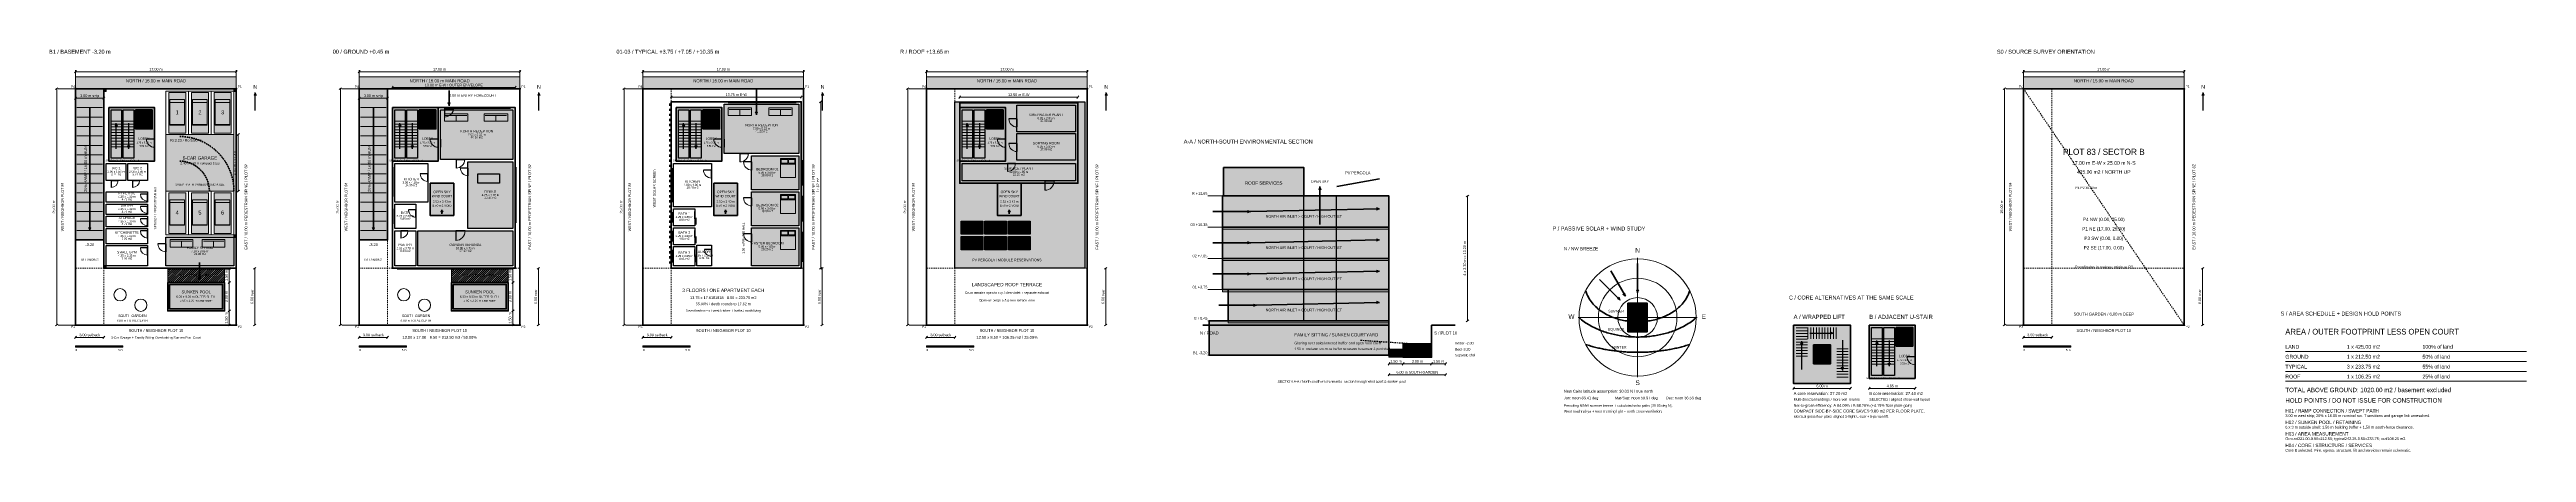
# Model space of a CAD drawing. Header units: millimetres. Extents: x 46 to 262000, y -13477 to 29142.
import ezdxf
from ezdxf.enums import TextEntityAlignment as Align

# ---------------------------------------------------------------- set-up
doc = ezdxf.new("R2010")
doc.units = ezdxf.units.MM
doc.linetypes.add('STUDY_DASH', pattern=[240, 140, -100])
for name, color, linetype in [('AREA_BOUNDARY', 3, 'Continuous'), ('COLUMNS', 8, 'Continuous'), ('CORE', 7, 'Continuous'), ('DIMENSIONS', 8, 'Continuous'), ('FURNITURE', 8, 'Continuous'), ('GLAZING', 4, 'Continuous'), ('LANDSCAPE', 3, 'Continuous'), ('PASSIVE_WIND_SUN', 4, 'Continuous'), ('POOL_BUFFER', 30, 'Continuous'), ('RAMP', 30, 'Continuous'), ('SITE_BOUNDARY', 7, 'Continuous'), ('SWEPT_PATH', 4, 'Continuous'), ('TEXT', 7, 'Continuous'), ('WALLS', 7, 'Continuous')]:
    doc.layers.add(name, color=color, linetype=linetype)

msp = doc.modelspace()

# ---------------------------------------------------------------- hatches: boundary and pattern name
at = {"layer": 'AREA_BOUNDARY', "true_color": 0xf6f3eb}
for points in [[(96300, 23500), (108800, 23500), (108800, 15000), (96300, 15000)], [(40300, 15000), (42800, 15000), (42800, 11600), (40300, 11600)], [(70300, 15000), (72800, 15000), (72800, 11600), (70300, 11600)], [(100300, 15000), (102800, 15000), (102800, 11600), (100300, 11600)]]:
    msp.add_hatch(color=7, dxfattribs=at).paths.add_polyline_path(points)
at = {"layer": 'AREA_BOUNDARY', "true_color": 0xedf2ed}
msp.add_hatch(color=7, dxfattribs=at).paths.add_polyline_path([(12350, 20150), (19550, 20150), (19550, 14150), (12350, 14150)])
at = {"layer": 'COLUMNS', "true_color": 0x253b3d}
for points in [[(5800, 25000), (6050, 25000), (6050, 24700), (5800, 24700)], [(19550, 25000), (19800, 25000), (19800, 24700), (19550, 24700)], [(19550, 9550), (19800, 9550), (19800, 9250), (19550, 9250)], [(5800, 6300), (6050, 6300), (6050, 6000), (5800, 6000)]]:
    msp.add_hatch(color=7, dxfattribs=at).paths.add_polyline_path(points)
at = {"layer": 'CORE', "true_color": 0xe5e5df}
for points in [[(6300, 23000), (11150, 23000), (11150, 17350), (6300, 17350)], [(36300, 23000), (41150, 23000), (41150, 17350), (36300, 17350)], [(66300, 23000), (71150, 23000), (71150, 17350), (66300, 17350)], [(96300, 23000), (101150, 23000), (101150, 17350), (96300, 17350)], [(184500, 0), (190500, 0), (190500, -6200), (184500, -6200)], [(192500, 0), (197350, 0), (197350, -5650), (192500, -5650)]]:
    msp.add_hatch(color=7, dxfattribs=at).paths.add_polyline_path(points)
at = {"layer": 'CORE', "true_color": 0xf6f3eb}
for points in [[(6550, 22750), (7650, 22750), (7650, 17650), (6550, 17650)], [(7850, 22750), (8950, 22750), (8950, 17650), (7850, 17650)], [(9150, 22750), (10900, 22750), (10900, 20750), (9150, 20750)], [(36550, 22750), (37650, 22750), (37650, 17650), (36550, 17650)], [(37850, 22750), (38950, 22750), (38950, 17650), (37850, 17650)], [(39150, 22750), (40900, 22750), (40900, 20750), (39150, 20750)], [(66550, 22750), (67650, 22750), (67650, 17650), (66550, 17650)], [(67850, 22750), (68950, 22750), (68950, 17650), (67850, 17650)], [(69150, 22750), (70900, 22750), (70900, 20750), (69150, 20750)], [(96550, 22750), (97650, 22750), (97650, 17650), (96550, 17650)], [(97850, 22750), (98950, 22750), (98950, 17650), (97850, 17650)], [(99150, 22750), (100900, 22750), (100900, 20750), (99150, 20750)], [(186600, -2100), (188400, -2100), (188400, -4100), (186600, -4100)], [(192750, -250), (193850, -250), (193850, -5350), (192750, -5350)], [(194050, -250), (195150, -250), (195150, -5350), (194050, -5350)], [(195350, -250), (197100, -250), (197100, -2250), (195350, -2250)]]:
    msp.add_hatch(color=7, dxfattribs=at).paths.add_polyline_path(points)
at = {"layer": 'CORE', "true_color": 0x253b3d}
for points in [[(7100, 21350), (7225, 21055), (6975, 21055)], [(37100, 21350), (37225, 21055), (36975, 21055)], [(67100, 21350), (67225, 21055), (66975, 21055)], [(97100, 21350), (97225, 21055), (96975, 21055)], [(8400, 18650), (8275, 18945), (8525, 18945)], [(38400, 18650), (38275, 18945), (38525, 18945)], [(68400, 18650), (68275, 18945), (68525, 18945)], [(98400, 18650), (98275, 18945), (98525, 18945)], [(185350, -1700), (185475, -1995), (185225, -1995)], [(188700, -850), (188405, -975), (188405, -725)], [(193300, -1650), (193425, -1945), (193175, -1945)], [(189650, -4800), (189525, -4505), (189775, -4505)], [(194600, -4350), (194475, -4055), (194725, -4055)]]:
    msp.add_hatch(color=7, dxfattribs=at).paths.add_polyline_path(points)
at = {"layer": 'DIMENSIONS', "true_color": 0x253b3d}
for points in [[(21800, 24600), (21925, 24305), (21675, 24305)], [(51800, 24600), (51925, 24305), (51675, 24305)], [(81800, 24600), (81925, 24305), (81675, 24305)], [(111800, 24600), (111925, 24305), (111675, 24305)], [(227800, 24600), (227925, 24305), (227675, 24305)], [(42300, 23200), (42175, 23495), (42425, 23495)], [(2800, -2200), (3800, -2200), (3800, -2330), (2800, -2330)], [(4800, -2200), (5800, -2200), (5800, -2330), (4800, -2330)], [(6800, -2200), (7800, -2200), (7800, -2330), (6800, -2330)], [(32800, -2200), (33800, -2200), (33800, -2330), (32800, -2330)], [(34800, -2200), (35800, -2200), (35800, -2330), (34800, -2330)], [(36800, -2200), (37800, -2200), (37800, -2330), (36800, -2330)], [(62800, -2200), (63800, -2200), (63800, -2330), (62800, -2330)], [(64800, -2200), (65800, -2200), (65800, -2330), (64800, -2330)], [(66800, -2200), (67800, -2200), (67800, -2330), (66800, -2330)], [(92800, -2200), (93800, -2200), (93800, -2330), (92800, -2330)], [(94800, -2200), (95800, -2200), (95800, -2330), (94800, -2330)], [(96800, -2200), (97800, -2200), (97800, -2330), (96800, -2330)], [(208800, -2200), (209800, -2200), (209800, -2330), (208800, -2330)], [(210800, -2200), (211800, -2200), (211800, -2330), (210800, -2330)], [(212800, -2200), (213800, -2200), (213800, -2330), (212800, -2330)]]:
    msp.add_hatch(color=7, dxfattribs=at).paths.add_polyline_path(points)
at = {"layer": 'DIMENSIONS', "true_color": 0xdfebe6}
msp.add_hatch(color=7, dxfattribs=at).paths.add_polyline_path([(95800, 23618), (109550, 23618), (109550, 6000), (95800, 6000)])
at = {"layer": 'DIMENSIONS', "true_color": 0xf6f3eb}
for points in [[(3800, -2200), (4800, -2200), (4800, -2330), (3800, -2330)], [(5800, -2200), (6800, -2200), (6800, -2330), (5800, -2330)], [(33800, -2200), (34800, -2200), (34800, -2330), (33800, -2330)], [(35800, -2200), (36800, -2200), (36800, -2330), (35800, -2330)], [(63800, -2200), (64800, -2200), (64800, -2330), (63800, -2330)], [(65800, -2200), (66800, -2200), (66800, -2330), (65800, -2330)], [(93800, -2200), (94800, -2200), (94800, -2330), (93800, -2330)], [(95800, -2200), (96800, -2200), (96800, -2330), (95800, -2330)], [(209800, -2200), (210800, -2200), (210800, -2330), (209800, -2330)], [(211800, -2200), (212800, -2200), (212800, -2330), (211800, -2330)]]:
    msp.add_hatch(color=7, dxfattribs=at).paths.add_polyline_path(points)
at = {"layer": 'FURNITURE', "true_color": 0xecece5}
for points in [[(12650, 24600), (14450, 24600), (14450, 20300), (12650, 20300)], [(15050, 24600), (16850, 24600), (16850, 20300), (15050, 20300)], [(17450, 24600), (19250, 24600), (19250, 20300), (17450, 20300)], [(12650, 14000), (14450, 14000), (14450, 9700), (12650, 9700)], [(15050, 14000), (16850, 14000), (16850, 9700), (15050, 9700)], [(17450, 14000), (19250, 14000), (19250, 9700), (17450, 9700)]]:
    msp.add_hatch(color=7, dxfattribs=at).paths.add_polyline_path(points)
at = {"layer": 'PASSIVE_WIND_SUN', "true_color": 0x087c83}
for points in [[(74800, 22218), (74675, 22513), (74925, 22513)], [(134400, 14650), (134525, 14355), (134275, 14355)], [(41550, 11750), (41425, 12045), (41675, 12045)], [(71550, 11750), (71425, 12045), (71675, 12045)], [(101550, 11750), (101425, 12045), (101675, 12045)], [(127082, 12000), (126787, 11875), (126787, 12125)], [(140700, 12300), (140408, 12169), (140403, 12418)], [(127082, 8700), (126787, 8575), (126787, 8825)], [(140700, 9000), (140408, 8869), (140403, 9118)], [(127082, 5400), (126787, 5275), (126787, 5525)], [(140700, 5700), (140408, 5569), (140403, 5818)], [(15900, 4700), (15775, 4995), (16025, 4995)], [(166162, 2638), (165865, 2759), (166041, 2935)], [(166700, 3052), (166445, 3245), (166661, 3369)], [(168000, 3400), (167875, 3695), (168125, 3695)], [(127700, 2100), (127405, 1975), (127405, 2225)], [(140700, 2400), (140408, 2269), (140402, 2518)]]:
    msp.add_hatch(color=7, dxfattribs=at).paths.add_polyline_path(points)
at = {"layer": 'PASSIVE_WIND_SUN', "true_color": 0xbdd3d2}
for points in [[(96450, 11000), (98750, 11000), (98750, 9600), (96450, 9600)], [(98950, 11000), (101250, 11000), (101250, 9600), (98950, 9600)], [(101450, 11000), (103750, 11000), (103750, 9600), (101450, 9600)], [(96450, 9350), (98750, 9350), (98750, 7950), (96450, 7950)], [(98950, 9350), (101250, 9350), (101250, 7950), (98950, 7950)], [(101450, 9350), (103750, 9350), (103750, 7950), (101450, 7950)]]:
    msp.add_hatch(color=7, dxfattribs=at).paths.add_polyline_path(points)
at = {"layer": 'POOL_BUFFER', "true_color": 0xf2e7d2}
for points in [[(12550, 6000), (18550, 6000), (18550, 4500), (12550, 4500)], [(42550, 6000), (48550, 6000), (48550, 4500), (42550, 4500)], [(141700, -2600), (143200, -2600), (143200, -3400), (141700, -3400)]]:
    msp.add_hatch(color=7, dxfattribs=at).paths.add_polyline_path(points)
at = {"layer": 'RAMP', "true_color": 0xf1e6d7}
for points in [[(2800, 25000), (5800, 25000), (5800, 9000), (2800, 9000)], [(32800, 25000), (35800, 25000), (35800, 9000), (32800, 9000)]]:
    msp.add_hatch(color=7, dxfattribs=at).paths.add_polyline_path(points)
at = {"layer": 'RAMP', "true_color": 0xa96519}
for points in [[(4300, 10000), (4175, 10295), (4425, 10295)], [(34300, 10000), (34175, 10295), (34425, 10295)]]:
    msp.add_hatch(color=7, dxfattribs=at).paths.add_polyline_path(points)
at = {"layer": 'SITE_BOUNDARY', "true_color": 0xe5e5df}
for points in [[(2800, 26250), (19800, 26250), (19800, 25000), (2800, 25000)], [(32800, 26250), (49800, 26250), (49800, 25000), (32800, 25000)], [(62800, 26250), (79800, 26250), (79800, 25000), (62800, 25000)], [(92800, 26250), (109800, 26250), (109800, 25000), (92800, 25000)], [(208800, 26250), (225800, 26250), (225800, 25000), (208800, 25000)]]:
    msp.add_hatch(color=7, dxfattribs=at).paths.add_polyline_path(points)
at = {"layer": 'WALLS', "true_color": 0xdfebe6}
for points in [[(41400, 22750), (49050, 22750), (49050, 17500), (41400, 17500)], [(71400, 23368), (79300, 23368), (79300, 18150), (71400, 18150)], [(44300, 17250), (49050, 17250), (49050, 10200), (44300, 10200)], [(74300, 17900), (79300, 17900), (79300, 14300), (74300, 14300)], [(74300, 14100), (79300, 14100), (79300, 10500), (74300, 10500)], [(12350, 9300), (19550, 9300), (19550, 6250), (12350, 6250)], [(39000, 9950), (49050, 9950), (49050, 6250), (39000, 6250)], [(74300, 10300), (79300, 10300), (79300, 6250), (74300, 6250)], [(166980, 2300), (169020, 2300), (169020, -700), (166980, -700)]]:
    msp.add_hatch(color=7, dxfattribs=at).paths.add_polyline_path(points)
at = {"layer": 'WALLS', "true_color": 0xf6f3eb}
for points in [[(124200, 16650), (132700, 16650), (132700, 13650), (124200, 13650)], [(124082, 13650), (141700, 13650), (141700, 10350), (124082, 10350)], [(124082, 10350), (141700, 10350), (141700, 7050), (124082, 7050)], [(124082, 7050), (141700, 7050), (141700, 3750), (124082, 3750)], [(124700, 3750), (141700, 3750), (141700, 450), (124700, 450)], [(122700, 450), (141700, 450), (141700, -3200), (122700, -3200)]]:
    msp.add_hatch(color=7, dxfattribs=at).paths.add_polyline_path(points)
at = {"layer": 'WALLS', "true_color": 0xe5e5df}
for points in [[(124082, 10350), (141700, 10350), (141700, 10130), (124082, 10130)], [(124082, 7050), (141700, 7050), (141700, 6830), (124082, 6830)], [(12550, 4500), (18550, 4500), (18550, 1500), (12550, 1500)], [(42550, 4500), (48550, 4500), (48550, 1500), (42550, 1500)], [(124082, 3750), (141700, 3750), (141700, 3530), (124082, 3530)], [(124700, 450), (141700, 450), (141700, 230), (124700, 230)], [(143200, -2000), (146200, -2000), (146200, -3400), (143200, -3400)]]:
    msp.add_hatch(color=7, dxfattribs=at).paths.add_polyline_path(points)
at = {"layer": 'WALLS', "true_color": 0xd6e9ec}
for points in [[(12750, 4300), (18350, 4300), (18350, 1700), (12750, 1700)], [(42750, 4300), (48350, 4300), (48350, 1700), (42750, 1700)], [(143400, -2000), (146000, -2000), (146000, -3200), (143400, -3200)]]:
    msp.add_hatch(color=7, dxfattribs=at).paths.add_polyline_path(points)

# ---------------------------------------------------------------- linework, layer by layer
at = {"layer": 'AREA_BOUNDARY', "lineweight": 90, "true_color": 0x253b3d}
for points in [[(65800, 23618), (79550, 23618), (79550, 6000), (65800, 6000)], [(36300, 23000), (49300, 23000), (49300, 6000), (36300, 6000)]]:
    msp.add_lwpolyline(points, close=True, dxfattribs=at)
at = {"layer": 'AREA_BOUNDARY', "lineweight": 80, "true_color": 0x253b3d}
msp.add_lwpolyline([(96300, 23500), (108800, 23500), (108800, 15000), (96300, 15000)], close=True, dxfattribs=at)
at = {"layer": 'AREA_BOUNDARY', "lineweight": 13, "true_color": 0x657473}
msp.add_lwpolyline([(12350, 20150), (19550, 20150), (19550, 14150), (12350, 14150)], close=True, dxfattribs=at)
at = {"layer": 'AREA_BOUNDARY', "lineweight": 50, "true_color": 0x087c83}
for points in [[(40300, 15000), (42800, 15000), (42800, 11600), (40300, 11600)], [(70300, 15000), (72800, 15000), (72800, 11600), (70300, 11600)], [(100300, 15000), (102800, 15000), (102800, 11600), (100300, 11600)]]:
    msp.add_lwpolyline(points, close=True, dxfattribs=at)
at = {"layer": 'COLUMNS', "lineweight": 18, "true_color": 0x253b3d}
for points in [[(5800, 25000), (6050, 25000), (6050, 24700), (5800, 24700)], [(19550, 25000), (19800, 25000), (19800, 24700), (19550, 24700)], [(19550, 9550), (19800, 9550), (19800, 9250), (19550, 9250)], [(5800, 6300), (6050, 6300), (6050, 6000), (5800, 6000)]]:
    msp.add_lwpolyline(points, close=True, dxfattribs=at)
at = {"layer": 'CORE', "lineweight": 18, "true_color": 0x657473}
for p, q in [((6550, 21550), (7650, 21550)), ((6550, 21250), (7650, 21250)), ((7850, 21550), (8950, 21550)), ((7850, 21250), (8950, 21250)), ((36550, 21550), (37650, 21550)), ((36550, 21250), (37650, 21250)), ((37850, 21550), (38950, 21550)), ((37850, 21250), (38950, 21250)), ((66550, 21550), (67650, 21550)), ((66550, 21250), (67650, 21250)), ((67850, 21550), (68950, 21550)), ((67850, 21250), (68950, 21250)), ((96550, 21550), (97650, 21550)), ((96550, 21250), (97650, 21250)), ((97850, 21550), (98950, 21550)), ((97850, 21250), (98950, 21250)), ((6550, 20950), (7650, 20950)), ((6550, 20650), (7650, 20650)), ((6550, 20350), (7650, 20350)), ((6550, 20050), (7650, 20050)), ((6550, 19750), (7650, 19750)), ((6550, 19450), (7650, 19450)), ((6550, 19150), (7650, 19150)), ((6550, 18850), (7650, 18850)), ((7850, 20950), (8950, 20950)), ((7850, 20650), (8950, 20650)), ((7850, 20350), (8950, 20350)), ((7850, 20050), (8950, 20050)), ((7850, 19750), (8950, 19750)), ((7850, 19450), (8950, 19450)), ((7850, 19150), (8950, 19150)), ((7850, 18850), (8950, 18850)), ((36550, 20950), (37650, 20950)), ((36550, 20650), (37650, 20650)), ((36550, 20350), (37650, 20350)), ((36550, 20050), (37650, 20050)), ((36550, 19750), (37650, 19750)), ((36550, 19450), (37650, 19450)), ((36550, 19150), (37650, 19150)), ((36550, 18850), (37650, 18850)), ((37850, 20950), (38950, 20950)), ((37850, 20650), (38950, 20650)), ((37850, 20350), (38950, 20350)), ((37850, 20050), (38950, 20050)), ((37850, 19750), (38950, 19750)), ((37850, 19450), (38950, 19450)), ((37850, 19150), (38950, 19150)), ((37850, 18850), (38950, 18850)), ((66550, 20950), (67650, 20950)), ((66550, 20650), (67650, 20650)), ((66550, 20350), (67650, 20350)), ((66550, 20050), (67650, 20050)), ((66550, 19750), (67650, 19750)), ((66550, 19450), (67650, 19450)), ((66550, 19150), (67650, 19150)), ((66550, 18850), (67650, 18850)), ((67850, 20950), (68950, 20950)), ((67850, 20650), (68950, 20650)), ((67850, 20350), (68950, 20350)), ((67850, 20050), (68950, 20050)), ((67850, 19750), (68950, 19750)), ((67850, 19450), (68950, 19450)), ((67850, 19150), (68950, 19150)), ((67850, 18850), (68950, 18850)), ((96550, 20950), (97650, 20950)), ((96550, 20650), (97650, 20650)), ((96550, 20350), (97650, 20350)), ((96550, 20050), (97650, 20050)), ((96550, 19750), (97650, 19750)), ((96550, 19450), (97650, 19450)), ((96550, 19150), (97650, 19150)), ((96550, 18850), (97650, 18850)), ((97850, 20950), (98950, 20950)), ((97850, 20650), (98950, 20650)), ((97850, 20350), (98950, 20350)), ((97850, 20050), (98950, 20050)), ((97850, 19750), (98950, 19750)), ((97850, 19450), (98950, 19450)), ((97850, 19150), (98950, 19150)), ((97850, 18850), (98950, 18850)), ((184750, -300), (185950, -300)), ((184750, -600), (185950, -600)), ((184750, -900), (185950, -900)), ((184750, -1200), (185950, -1200)), ((184750, -1500), (185950, -1500)), ((184750, -1800), (185950, -1800)), ((184750, -2100), (185950, -2100)), ((184750, -2400), (185950, -2400)), ((186000, -250), (186000, -1450)), ((186300, -250), (186300, -1450)), ((186600, -250), (186600, -1450)), ((186900, -250), (186900, -1450)), ((187200, -250), (187200, -1450)), ((187500, -250), (187500, -1450)), ((187800, -250), (187800, -1450)), ((188100, -250), (188100, -1450)), ((188400, -250), (188400, -1450)), ((188700, -250), (188700, -1450)), ((189000, -250), (189000, -1450)), ((189050, -2500), (190250, -2500)), ((192750, -1450), (193850, -1450)), ((192750, -1750), (193850, -1750)), ((192750, -2050), (193850, -2050)), ((192750, -2350), (193850, -2350)), ((194050, -1450), (195150, -1450)), ((194050, -1750), (195150, -1750)), ((194050, -2050), (195150, -2050)), ((194050, -2350), (195150, -2350)), ((184750, -2700), (185950, -2700)), ((184750, -3000), (185950, -3000)), ((184750, -3300), (185950, -3300)), ((189050, -2800), (190250, -2800)), ((189050, -3100), (190250, -3100)), ((189050, -3400), (190250, -3400)), ((189050, -3700), (190250, -3700)), ((189050, -4000), (190250, -4000)), ((189050, -4300), (190250, -4300)), ((189050, -4600), (190250, -4600)), ((189050, -4900), (190250, -4900)), ((189050, -5200), (190250, -5200)), ((192750, -2650), (193850, -2650)), ((192750, -2950), (193850, -2950)), ((192750, -3250), (193850, -3250)), ((192750, -3550), (193850, -3550)), ((192750, -3850), (193850, -3850)), ((192750, -4150), (193850, -4150)), ((194050, -2650), (195150, -2650)), ((194050, -2950), (195150, -2950)), ((194050, -3250), (195150, -3250)), ((194050, -3550), (195150, -3550)), ((194050, -3850), (195150, -3850)), ((194050, -4150), (195150, -4150)), ((189050, -5500), (190250, -5500))]:
    msp.add_line(p, q, dxfattribs=at)
at = {"layer": 'CORE', "lineweight": 25, "true_color": 0x253b3d}
for p, q in [((7100, 18650), (7100, 21350)), ((8400, 21350), (8400, 18650)), ((37100, 18650), (37100, 21350)), ((38400, 21350), (38400, 18650)), ((67100, 18650), (67100, 21350)), ((68400, 21350), (68400, 18650)), ((97100, 18650), (97100, 21350)), ((98400, 21350), (98400, 18650)), ((185350, -4700), (185350, -1700)), ((186200, -850), (188700, -850)), ((189650, -1600), (189650, -4800)), ((193300, -4350), (193300, -1650)), ((194600, -1650), (194600, -4350))]:
    msp.add_line(p, q, dxfattribs=at)
at = {"layer": 'CORE', "lineweight": 13, "true_color": 0x657473}
for p, q in [((9150, 22750), (10900, 20750)), ((10900, 22750), (9150, 20750)), ((39150, 22750), (40900, 20750)), ((40900, 22750), (39150, 20750)), ((69150, 22750), (70900, 20750)), ((70900, 22750), (69150, 20750)), ((99150, 22750), (100900, 20750)), ((100900, 22750), (99150, 20750)), ((195350, -250), (197100, -2250)), ((197100, -250), (195350, -2250))]:
    msp.add_line(p, q, dxfattribs=at)
at = {"layer": 'CORE', "lineweight": 70, "true_color": 0x253b3d}
for points in [[(6300, 23000), (11150, 23000), (11150, 17350), (6300, 17350)], [(36300, 23000), (41150, 23000), (41150, 17350), (36300, 17350)], [(66300, 23000), (71150, 23000), (71150, 17350), (66300, 17350)], [(96300, 23000), (101150, 23000), (101150, 17350), (96300, 17350)], [(184500, 0), (190500, 0), (190500, -6200), (184500, -6200)], [(192500, 0), (197350, 0), (197350, -5650), (192500, -5650)]]:
    msp.add_lwpolyline(points, close=True, dxfattribs=at)
at = {"layer": 'CORE', "lineweight": 25, "true_color": 0x253b3d}
for points in [[(6550, 22750), (7650, 22750), (7650, 17650), (6550, 17650)], [(7850, 22750), (8950, 22750), (8950, 17650), (7850, 17650)], [(36550, 22750), (37650, 22750), (37650, 17650), (36550, 17650)], [(37850, 22750), (38950, 22750), (38950, 17650), (37850, 17650)], [(66550, 22750), (67650, 22750), (67650, 17650), (66550, 17650)], [(67850, 22750), (68950, 22750), (68950, 17650), (67850, 17650)], [(96550, 22750), (97650, 22750), (97650, 17650), (96550, 17650)], [(97850, 22750), (98950, 22750), (98950, 17650), (97850, 17650)], [(192750, -250), (193850, -250), (193850, -5350), (192750, -5350)], [(194050, -250), (195150, -250), (195150, -5350), (194050, -5350)]]:
    msp.add_lwpolyline(points, close=True, dxfattribs=at)
at = {"layer": 'CORE', "lineweight": 13, "true_color": 0x253b3d}
for points in [[(7100, 21350), (7225, 21055), (6975, 21055)], [(37100, 21350), (37225, 21055), (36975, 21055)], [(67100, 21350), (67225, 21055), (66975, 21055)], [(97100, 21350), (97225, 21055), (96975, 21055)], [(8400, 18650), (8275, 18945), (8525, 18945)], [(38400, 18650), (38275, 18945), (38525, 18945)], [(68400, 18650), (68275, 18945), (68525, 18945)], [(98400, 18650), (98275, 18945), (98525, 18945)], [(185350, -1700), (185475, -1995), (185225, -1995)], [(188700, -850), (188405, -975), (188405, -725)], [(193300, -1650), (193425, -1945), (193175, -1945)], [(189650, -4800), (189525, -4505), (189775, -4505)], [(194600, -4350), (194475, -4055), (194725, -4055)]]:
    msp.add_lwpolyline(points, close=True, dxfattribs=at)
at = {"layer": 'CORE', "lineweight": 50, "true_color": 0x253b3d}
for points in [[(9150, 22750), (10900, 22750), (10900, 20750), (9150, 20750)], [(39150, 22750), (40900, 22750), (40900, 20750), (39150, 20750)], [(69150, 22750), (70900, 22750), (70900, 20750), (69150, 20750)], [(99150, 22750), (100900, 22750), (100900, 20750), (99150, 20750)], [(195350, -250), (197100, -250), (197100, -2250), (195350, -2250)]]:
    msp.add_lwpolyline(points, close=True, dxfattribs=at)
at = {"layer": 'CORE', "lineweight": 60, "true_color": 0x253b3d}
msp.add_lwpolyline([(186600, -2100), (188400, -2100), (188400, -4100), (186600, -4100)], close=True, dxfattribs=at)
at = {"layer": 'DIMENSIONS', "lineweight": 20, "true_color": 0x657473}
for p, q in [((2700, 26670), (2900, 26930)), ((19700, 26670), (19900, 26930)), ((32700, 26670), (32900, 26930)), ((49700, 26670), (49900, 26930)), ((62700, 26670), (62900, 26930)), ((79700, 26670), (79900, 26930)), ((92700, 26670), (92900, 26930)), ((109700, 26670), (109900, 26930)), ((208700, 26670), (208900, 26930)), ((225700, 26670), (225900, 26930)), ((670, 24900), (930, 25100)), ((2700, 23870), (2900, 24130)), ((5700, 23870), (5900, 24130)), ((30670, 24900), (30930, 25100)), ((32700, 23870), (32900, 24130)), ((35700, 23870), (35900, 24130)), ((36200, 24990), (36400, 25250)), ((49200, 24990), (49400, 25250)), ((60670, 24900), (60930, 25100)), ((65700, 23988), (65900, 24248)), ((79450, 23988), (79650, 24248)), ((81470, 23518), (81730, 23718)), ((90670, 24900), (90930, 25100)), ((96200, 23970), (96400, 24230)), ((108700, 23970), (108900, 24230)), ((206670, 24900), (206930, 25100)), ((19870, 20050), (20130, 20250)), ((19870, 14050), (20130, 14250)), ((149870, 13550), (150130, 13750)), ((18920, 5900), (19180, 6100)), ((21620, 5900), (21880, 6100)), ((48920, 5900), (49180, 6100)), ((51620, 5900), (51880, 6100)), ((81470, 5900), (81730, 6100)), ((81620, 5900), (81880, 6100)), ((111620, 5900), (111880, 6100)), ((227620, 5900), (227880, 6100)), ((18920, 4400), (19180, 4600)), ((18920, 4400), (19180, 4600)), ((48920, 4400), (49180, 4600)), ((48920, 4400), (49180, 4600)), ((670, -100), (930, 100)), ((18920, 1400), (19180, 1600)), ((18920, 1400), (19180, 1600)), ((18920, -100), (19180, 100)), ((21620, -100), (21880, 100)), ((30670, -100), (30930, 100)), ((48920, 1400), (49180, 1600)), ((48920, 1400), (49180, 1600)), ((48920, -100), (49180, 100)), ((51620, -100), (51880, 100)), ((60670, -100), (60930, 100)), ((81620, -100), (81880, 100)), ((90670, -100), (90930, 100)), ((111620, -100), (111880, 100)), ((149870, 350), (150130, 550)), ((206670, -100), (206930, 100)), ((227620, -100), (227880, 100)), ((2700, -1430), (2900, -1170)), ((5700, -1430), (5900, -1170)), ((32700, -1430), (32900, -1170)), ((35700, -1430), (35900, -1170)), ((62700, -1430), (62900, -1170)), ((65700, -1430), (65900, -1170)), ((92700, -1430), (92900, -1170)), ((95700, -1430), (95900, -1170)), ((208700, -1430), (208900, -1170)), ((211700, -1430), (211900, -1170)), ((141600, -4230), (141800, -3970)), ((141600, -5380), (141800, -5120)), ((143100, -4230), (143300, -3970)), ((143100, -4230), (143300, -3970)), ((146100, -4230), (146300, -3970)), ((146100, -4230), (146300, -3970)), ((147600, -4230), (147800, -3970)), ((147600, -5380), (147800, -5120)), ((184400, -6830), (184600, -6570)), ((190400, -6830), (190600, -6570)), ((192400, -6830), (192600, -6570)), ((197250, -6830), (197450, -6570))]:
    msp.add_line(p, q, dxfattribs=at)
at = {"layer": 'DIMENSIONS', "lineweight": 13, "true_color": 0x657473}
for p, q in [((2800, 25000), (2800, 26970)), ((2800, 26800), (19800, 26800)), ((19800, 25000), (19800, 26970)), ((32800, 25000), (32800, 26970)), ((32800, 26800), (49800, 26800)), ((49800, 25000), (49800, 26970)), ((62800, 25000), (62800, 26970)), ((62800, 26800), (79800, 26800)), ((79800, 25000), (79800, 26970)), ((92800, 25000), (92800, 26970)), ((92800, 26800), (109800, 26800)), ((109800, 25000), (109800, 26970)), ((208800, 25000), (208800, 26970)), ((208800, 26800), (225800, 26800)), ((225800, 25000), (225800, 26970)), ((800, 25000), (800, 0)), ((2800, 25000), (970, 25000)), ((2800, 24000), (5800, 24000)), ((30800, 25000), (30800, 0)), ((32800, 25000), (30970, 25000)), ((32800, 24000), (35800, 24000)), ((36300, 25120), (49300, 25120)), ((60800, 25000), (60800, 0)), ((62800, 25000), (60970, 25000)), ((65800, 24118), (79550, 24118)), ((81600, 23618), (81600, 6000)), ((90800, 25000), (90800, 0)), ((92800, 25000), (90970, 25000)), ((96300, 24100), (108800, 24100)), ((206800, 25000), (206800, 0)), ((208800, 25000), (206970, 25000)), ((20000, 20150), (20000, 14150)), ((150000, 13650), (150000, 450)), ((19050, 6000), (19050, 4500)), ((21750, 6000), (21750, 0)), ((49050, 6000), (49050, 4500)), ((51750, 6000), (51750, 0)), ((81750, 6000), (81750, 0)), ((111750, 6000), (111750, 0)), ((168000, 800), (168000, 7100)), ((227750, 6000), (227750, 0)), ((19050, 4500), (19050, 1500)), ((49050, 4500), (49050, 1500)), ((2800, 0), (970, 0)), ((19050, 1500), (19050, 0)), ((32800, 0), (30970, 0)), ((49050, 1500), (49050, 0)), ((62800, 0), (60970, 0)), ((92800, 0), (90970, 0)), ((168000, 800), (161700, 800)), ((168000, 800), (174300, 800)), ((168000, 800), (168000, -5500)), ((208800, 0), (206970, 0)), ((2800, -1300), (5800, -1300)), ((32800, -1300), (35800, -1300)), ((62800, -1300), (65800, -1300)), ((92800, -1300), (95800, -1300)), ((208800, -1300), (211800, -1300)), ((141700, -4100), (143200, -4100)), ((143200, -4100), (146200, -4100)), ((146200, -4100), (147700, -4100)), ((141700, -5250), (147700, -5250)), ((184500, -6700), (190500, -6700)), ((192500, -6700), (197350, -6700))]:
    msp.add_line(p, q, dxfattribs=at)
at = {"layer": 'DIMENSIONS', "linetype": 'STUDY_DASH', "lineweight": 18, "true_color": 0x657473}
for p, q in [((5800, 25000), (5800, 0)), ((35800, 25000), (35800, 0)), ((65800, 25000), (65800, 0)), ((95800, 25000), (95800, 0)), ((211800, 25000), (211800, 0)), ((2800, 6000), (19800, 6000)), ((32800, 6000), (49800, 6000)), ((62800, 6000), (79800, 6000)), ((92800, 6000), (109800, 6000)), ((208800, 6000), (225800, 6000))]:
    msp.add_line(p, q, dxfattribs=at)
at = {"layer": 'DIMENSIONS', "lineweight": 25, "true_color": 0x253b3d}
for p, q in [((21800, 22700), (21800, 24600)), ((51800, 22700), (51800, 24600)), ((81800, 22700), (81800, 24600)), ((111800, 22700), (111800, 24600)), ((227800, 22700), (227800, 24600))]:
    msp.add_line(p, q, dxfattribs=at)
at = {"layer": 'DIMENSIONS', "lineweight": 60, "true_color": 0x253b3d}
msp.add_line((42300, 24800), (42300, 23200), dxfattribs=at)
at = {"layer": 'DIMENSIONS', "linetype": 'STUDY_DASH', "lineweight": 15, "true_color": 0x657473}
msp.add_line((208800, 25000), (225800, 0), dxfattribs=at)
at = {"layer": 'DIMENSIONS', "lineweight": 15, "true_color": 0x657473}
for p, q in [((122550, 13650), (124500, 13650)), ((122550, 10350), (124500, 10350)), ((122550, 7050), (124500, 7050)), ((122550, 3750), (124500, 3750)), ((122550, 450), (124500, 450)), ((122550, -3200), (124500, -3200))]:
    msp.add_line(p, q, dxfattribs=at)
at = {"layer": 'DIMENSIONS', "lineweight": 18, "true_color": 0x657473}
for p, q in [((236500, -2800), (262000, -2800)), ((236500, -3850), (262000, -3850)), ((236500, -4900), (262000, -4900)), ((236500, -5950), (262000, -5950))]:
    msp.add_line(p, q, dxfattribs=at)
for points in [[(12350, 24750), (14750, 24750), (14750, 20150), (12350, 20150)], [(14750, 24750), (17150, 24750), (17150, 20150), (14750, 20150)], [(17150, 24750), (19550, 24750), (19550, 20150), (17150, 20150)], [(12350, 14150), (14750, 14150), (14750, 9550), (12350, 9550)], [(14750, 14150), (17150, 14150), (17150, 9550), (14750, 9550)], [(17150, 14150), (19550, 14150), (19550, 9550), (17150, 9550)]]:
    msp.add_lwpolyline(points, close=True, dxfattribs=at)
at = {"layer": 'DIMENSIONS', "lineweight": 13, "true_color": 0x253b3d}
for points in [[(21800, 24600), (21925, 24305), (21675, 24305)], [(51800, 24600), (51925, 24305), (51675, 24305)], [(81800, 24600), (81925, 24305), (81675, 24305)], [(111800, 24600), (111925, 24305), (111675, 24305)], [(227800, 24600), (227925, 24305), (227675, 24305)], [(42300, 23200), (42175, 23495), (42425, 23495)], [(2800, -2200), (3800, -2200), (3800, -2330), (2800, -2330)], [(3800, -2200), (4800, -2200), (4800, -2330), (3800, -2330)], [(4800, -2200), (5800, -2200), (5800, -2330), (4800, -2330)], [(5800, -2200), (6800, -2200), (6800, -2330), (5800, -2330)], [(6800, -2200), (7800, -2200), (7800, -2330), (6800, -2330)], [(32800, -2200), (33800, -2200), (33800, -2330), (32800, -2330)], [(33800, -2200), (34800, -2200), (34800, -2330), (33800, -2330)], [(34800, -2200), (35800, -2200), (35800, -2330), (34800, -2330)], [(35800, -2200), (36800, -2200), (36800, -2330), (35800, -2330)], [(36800, -2200), (37800, -2200), (37800, -2330), (36800, -2330)], [(62800, -2200), (63800, -2200), (63800, -2330), (62800, -2330)], [(63800, -2200), (64800, -2200), (64800, -2330), (63800, -2330)], [(64800, -2200), (65800, -2200), (65800, -2330), (64800, -2330)], [(65800, -2200), (66800, -2200), (66800, -2330), (65800, -2330)], [(66800, -2200), (67800, -2200), (67800, -2330), (66800, -2330)], [(92800, -2200), (93800, -2200), (93800, -2330), (92800, -2330)], [(93800, -2200), (94800, -2200), (94800, -2330), (93800, -2330)], [(94800, -2200), (95800, -2200), (95800, -2330), (94800, -2330)], [(95800, -2200), (96800, -2200), (96800, -2330), (95800, -2330)], [(96800, -2200), (97800, -2200), (97800, -2330), (96800, -2330)], [(208800, -2200), (209800, -2200), (209800, -2330), (208800, -2330)], [(209800, -2200), (210800, -2200), (210800, -2330), (209800, -2330)], [(210800, -2200), (211800, -2200), (211800, -2330), (210800, -2330)], [(211800, -2200), (212800, -2200), (212800, -2330), (211800, -2330)], [(212800, -2200), (213800, -2200), (213800, -2330), (212800, -2330)]]:
    msp.add_lwpolyline(points, close=True, dxfattribs=at)
at = {"layer": 'DIMENSIONS', "lineweight": 30, "true_color": 0x657473}
msp.add_lwpolyline([(95800, 23618), (109550, 23618), (109550, 6000), (95800, 6000)], close=True, dxfattribs=at)
at = {"layer": 'FURNITURE', "lineweight": 15, "true_color": 0x657473}
for p, q in [((12780, 23550), (14320, 23550)), ((12780, 21200), (14320, 21200)), ((15180, 23550), (16720, 23550)), ((15180, 21200), (16720, 21200)), ((17580, 23550), (19120, 23550)), ((17580, 21200), (19120, 21200)), ((12780, 12950), (14320, 12950)), ((12780, 10600), (14320, 10600)), ((15180, 12950), (16720, 12950)), ((15180, 10600), (16720, 10600)), ((17580, 12950), (19120, 12950)), ((17580, 10600), (19120, 10600))]:
    msp.add_line(p, q, dxfattribs=at)
at = {"layer": 'FURNITURE', "lineweight": 13, "true_color": 0x657473}
for p, q in [((41920, 22170), (44180, 22170)), ((43050, 22170), (43050, 21550)), ((46120, 22170), (48380, 22170)), ((47250, 22170), (47250, 21550)), ((71920, 22788), (74180, 22788)), ((73050, 22788), (73050, 22168)), ((76220, 22788), (78480, 22788)), ((77350, 22788), (77350, 22168)), ((77350, 17030), (78950, 17030)), ((77350, 13230), (78950, 13230)), ((12920, 8870), (15080, 8870)), ((14000, 8870), (14000, 8250)), ((16320, 8870), (18480, 8870)), ((17400, 8870), (17400, 8250)), ((77350, 9430), (78950, 9430))]:
    msp.add_line(p, q, dxfattribs=at)
at = {"layer": 'FURNITURE', "lineweight": 18, "true_color": 0x657473}
for points in [[(12650, 24600), (14450, 24600), (14450, 20300), (12650, 20300)], [(15050, 24600), (16850, 24600), (16850, 20300), (15050, 20300)], [(17450, 24600), (19250, 24600), (19250, 20300), (17450, 20300)], [(12650, 14000), (14450, 14000), (14450, 9700), (12650, 9700)], [(15050, 14000), (16850, 14000), (16850, 9700), (15050, 9700)], [(17450, 14000), (19250, 14000), (19250, 9700), (17450, 9700)]]:
    msp.add_lwpolyline(points, close=True, dxfattribs=at)
at = {"layer": 'FURNITURE', "lineweight": 15, "true_color": 0x657473}
for points in [[(12780, 23850), (14320, 23850), (14320, 21150), (12780, 21150)], [(15180, 23850), (16720, 23850), (16720, 21150), (15180, 21150)], [(17580, 23850), (19120, 23850), (19120, 21150), (17580, 21150)], [(12780, 13250), (14320, 13250), (14320, 10550), (12780, 10550)], [(15180, 13250), (16720, 13250), (16720, 10550), (15180, 10550)], [(17580, 13250), (19120, 13250), (19120, 10550), (17580, 10550)]]:
    msp.add_lwpolyline(points, close=True, dxfattribs=at)
at = {"layer": 'FURNITURE', "lineweight": 20, "true_color": 0x657473}
for points in [[(41800, 22350), (44300, 22350), (44300, 21550), (41800, 21550)], [(46000, 22350), (48500, 22350), (48500, 21550), (46000, 21550)], [(71800, 22968), (74300, 22968), (74300, 22168), (71800, 22168)], [(76100, 22968), (78600, 22968), (78600, 22168), (76100, 22168)], [(77350, 17600), (78950, 17600), (78950, 15600), (77350, 15600)], [(77350, 13800), (78950, 13800), (78950, 11800), (77350, 11800)], [(12800, 9050), (15200, 9050), (15200, 8250), (12800, 8250)], [(16200, 9050), (18600, 9050), (18600, 8250), (16200, 8250)], [(77350, 10000), (78950, 10000), (78950, 8000), (77350, 8000)]]:
    msp.add_lwpolyline(points, close=True, dxfattribs=at)
at = {"layer": 'FURNITURE', "lineweight": 25, "true_color": 0x657473}
msp.add_lwpolyline([(45350, 16000), (47650, 16000), (47650, 15000), (45350, 15000)], close=True, dxfattribs=at)
at = {"layer": 'FURNITURE', "lineweight": 13, "true_color": 0x657473}
for points in [[(77430, 17520), (78110, 17520), (78110, 17140), (77430, 17140)], [(78190, 17520), (78870, 17520), (78870, 17140), (78190, 17140)], [(77430, 13720), (78110, 13720), (78110, 13340), (77430, 13340)], [(78190, 13720), (78870, 13720), (78870, 13340), (78190, 13340)], [(77430, 9920), (78110, 9920), (78110, 9540), (77430, 9540)], [(78190, 9920), (78870, 9920), (78870, 9540), (78190, 9540)]]:
    msp.add_lwpolyline(points, close=True, dxfattribs=at)
at = {"layer": 'GLAZING', "lineweight": 100, "true_color": 0xf6f3eb}
for p, q in [((71800, 23618), (79000, 23618)), ((41800, 23000), (48800, 23000)), ((36300, 16700), (36300, 13600)), ((49300, 16700), (49300, 10800)), ((65800, 16600), (65800, 13000)), ((79550, 17450), (79550, 14750)), ((79550, 13650), (79550, 10950)), ((36300, 12300), (36300, 10700)), ((65800, 11950), (65800, 10850)), ((65800, 9950), (65800, 8850)), ((65800, 7950), (65800, 6600)), ((79550, 9850), (79550, 6700)), ((12600, 6000), (19200, 6000)), ((36800, 6000), (48900, 6000))]:
    msp.add_line(p, q, dxfattribs=at)
at = {"layer": 'GLAZING', "lineweight": 40, "true_color": 0x087c83}
for p, q in [((71800, 23618), (79000, 23618)), ((41800, 23000), (48800, 23000)), ((36300, 16700), (36300, 13600)), ((49300, 16700), (49300, 10800)), ((65800, 16600), (65800, 13000)), ((79550, 17450), (79550, 14750)), ((79550, 13650), (79550, 10950)), ((36300, 12300), (36300, 10700)), ((65800, 11950), (65800, 10850)), ((65800, 9950), (65800, 8850)), ((65800, 7950), (65800, 6600)), ((79550, 9850), (79550, 6700)), ((12600, 6000), (19200, 6000)), ((36800, 6000), (48900, 6000))]:
    msp.add_line(p, q, dxfattribs=at)
at = {"layer": 'GLAZING', "lineweight": 18, "true_color": 0x087c83}
for p, q in [((41800, 22900), (48800, 22900)), ((71800, 23518), (79000, 23518)), ((36400, 16700), (36400, 13600)), ((49400, 16700), (49400, 10800)), ((65900, 16600), (65900, 13000)), ((79650, 17450), (79650, 14750)), ((79650, 13650), (79650, 10950)), ((36400, 12300), (36400, 10700)), ((65900, 11950), (65900, 10850)), ((65900, 9950), (65900, 8850)), ((65900, 7950), (65900, 6600)), ((79650, 9850), (79650, 6700)), ((12600, 5900), (19200, 5900)), ((36800, 5900), (48900, 5900))]:
    msp.add_line(p, q, dxfattribs=at)
at = {"layer": 'GLAZING', "lineweight": 50, "true_color": 0x087c83}
for p, q in [((124082, 10850), (124082, 13050)), ((141700, 10850), (141700, 13050)), ((124082, 7550), (124082, 9750)), ((141700, 7550), (141700, 9750)), ((124082, 4250), (124082, 6450)), ((141700, 4250), (141700, 6450)), ((124700, 950), (124700, 3150)), ((141700, 950), (141700, 3150))]:
    msp.add_line(p, q, dxfattribs=at)
at = {"layer": 'GLAZING', "lineweight": 70, "true_color": 0x087c83}
msp.add_line((141700, -700), (141700, -2600), dxfattribs=at)
at = {"layer": 'LANDSCAPE', "lineweight": 40, "true_color": 0x657473}
msp.add_line((141700, -2600), (143200, -2600), dxfattribs=at)
at = {"layer": 'LANDSCAPE', "lineweight": 20, "true_color": 0x82937b}
for centre in [(7500, 3200), (9700, 2100), (37500, 3200), (39700, 2100)]:
    msp.add_circle(centre, 650, dxfattribs=at)
at = {"layer": 'PASSIVE_WIND_SUN', "lineweight": 60, "true_color": 0x087c83}
for p, q in [((74800, 25050), (74800, 22218)), ((134400, 10650), (134400, 14650)), ((41550, 12200), (41550, 11750)), ((71550, 12200), (71550, 11750)), ((101550, 12200), (101550, 11750)), ((123082, 12000), (127082, 12000)), ((127082, 12000), (140700, 12300)), ((123082, 8700), (127082, 8700)), ((127082, 8700), (140700, 9000)), ((15900, 6600), (15900, 4700)), ((123082, 5400), (127082, 5400)), ((127082, 5400), (140700, 5700)), ((123700, 2100), (127700, 2100)), ((127700, 2100), (140700, 2400))]:
    msp.add_line(p, q, dxfattribs=at)
at = {"layer": 'PASSIVE_WIND_SUN', "lineweight": 70, "true_color": 0xa96519}
for p, q in [((65640, 23418), (65640, 23188)), ((65640, 22880), (65640, 22650)), ((65640, 22342), (65640, 22112)), ((65640, 21804), (65640, 21574)), ((65640, 21266), (65640, 21036)), ((65640, 20728), (65640, 20498)), ((65640, 20190), (65640, 19960)), ((65640, 19652), (65640, 19422)), ((65640, 19114), (65640, 18884)), ((65640, 18576), (65640, 18346)), ((65640, 18038), (65640, 17808)), ((65640, 17499), (65640, 17269)), ((65640, 16961), (65640, 16731)), ((65640, 16423), (65640, 16193)), ((65640, 15885), (65640, 15655)), ((65640, 15347), (65640, 15117)), ((65640, 14809), (65640, 14579)), ((65640, 14271), (65640, 14041)), ((65640, 13733), (65640, 13503)), ((65640, 13195), (65640, 12965)), ((65640, 12657), (65640, 12427)), ((65640, 12119), (65640, 11889)), ((65640, 11581), (65640, 11351)), ((65640, 11043), (65640, 10813)), ((65640, 10505), (65640, 10275)), ((65640, 9966), (65640, 9736)), ((65640, 9428), (65640, 9198)), ((65640, 8890), (65640, 8660)), ((65640, 8352), (65640, 8122)), ((65640, 7814), (65640, 7584)), ((65640, 7276), (65640, 7046)), ((65640, 6738), (65640, 6508))]:
    msp.add_line(p, q, dxfattribs=at)
at = {"layer": 'PASSIVE_WIND_SUN', "lineweight": 100, "true_color": 0x087c83}
msp.add_line((136200, 14650), (140700, 15450), dxfattribs=at)
at = {"layer": 'PASSIVE_WIND_SUN', "lineweight": 90, "true_color": 0x087c83}
for p, q in [((165150, 5736), (166700, 3052)), ((168000, 6500), (168000, 3400)), ((163969, 4831), (166162, 2638))]:
    msp.add_line(p, q, dxfattribs=at)
at = {"layer": 'PASSIVE_WIND_SUN', "linetype": 'STUDY_DASH', "lineweight": 25, "true_color": 0x087c83}
msp.add_line((138700, -1600), (144700, -2000), dxfattribs=at)
at = {"layer": 'PASSIVE_WIND_SUN', "lineweight": 13, "true_color": 0x087c83}
for points in [[(74800, 22218), (74675, 22513), (74925, 22513)], [(134400, 14650), (134525, 14355), (134275, 14355)], [(41550, 11750), (41425, 12045), (41675, 12045)], [(71550, 11750), (71425, 12045), (71675, 12045)], [(101550, 11750), (101425, 12045), (101675, 12045)], [(127082, 12000), (126787, 11875), (126787, 12125)], [(140700, 12300), (140408, 12169), (140403, 12418)], [(127082, 8700), (126787, 8575), (126787, 8825)], [(140700, 9000), (140408, 8869), (140403, 9118)], [(127082, 5400), (126787, 5275), (126787, 5525)], [(140700, 5700), (140408, 5569), (140403, 5818)], [(15900, 4700), (15775, 4995), (16025, 4995)], [(166162, 2638), (165865, 2759), (166041, 2935)], [(166700, 3052), (166445, 3245), (166661, 3369)], [(168000, 3400), (167875, 3695), (168125, 3695)], [(127700, 2100), (127405, 1975), (127405, 2225)], [(140700, 2400), (140408, 2269), (140402, 2518)]]:
    msp.add_lwpolyline(points, close=True, dxfattribs=at)
at = {"layer": 'PASSIVE_WIND_SUN', "lineweight": 25, "true_color": 0x087c83}
for points in [[(132700, 13650), (136100, 13650), (136100, 450), (132700, 450)], [(96450, 11000), (98750, 11000), (98750, 9600), (96450, 9600)], [(98950, 11000), (101250, 11000), (101250, 9600), (98950, 9600)], [(101450, 11000), (103750, 11000), (103750, 9600), (101450, 9600)], [(96450, 9350), (98750, 9350), (98750, 7950), (96450, 7950)], [(98950, 9350), (101250, 9350), (101250, 7950), (98950, 7950)], [(101450, 9350), (103750, 9350), (103750, 7950), (101450, 7950)]]:
    msp.add_lwpolyline(points, close=True, dxfattribs=at)
at = {"layer": 'PASSIVE_WIND_SUN', "lineweight": 50, "true_color": 0xa96519}
msp.add_lwpolyline([(173507, 3649), (173444, 3463), (173374, 3284), (173295, 3111), (173210, 2946), (173118, 2786), (173020, 2634), (172916, 2487), (172807, 2346), (172693, 2211), (172574, 2082), (172452, 1959), (172326, 1841), (172196, 1729), (172063, 1621), (171927, 1519), (171788, 1422), (171646, 1329), (171502, 1242), (171356, 1159), (171208, 1080), (171058, 1006), (170906, 936), (170752, 870), (170597, 809), (170441, 752), (170284, 698), (170125, 649), (169965, 604), (169805, 562), (169643, 524), (169481, 490), (169318, 460), (169155, 433), (168991, 410), (168826, 390), (168661, 374), (168496, 362), (168331, 353), (168165, 348), (168000, 346), (167835, 348), (167669, 353), (167504, 362), (167339, 374), (167174, 390), (167009, 410), (166845, 433), (166682, 460), (166519, 490), (166357, 524), (166195, 562), (166035, 604), (165875, 649), (165716, 698), (165559, 752), (165403, 809), (165248, 870), (165094, 936), (164942, 1006), (164792, 1080), (164644, 1159), (164498, 1242), (164354, 1329), (164212, 1422), (164073, 1519), (163937, 1621), (163804, 1729), (163674, 1841), (163548, 1959), (163426, 2082), (163307, 2211), (163193, 2346), (163084, 2487), (162980, 2634), (162882, 2786), (162790, 2946), (162705, 3111), (162626, 3284), (162556, 3463), (162493, 3649)], dxfattribs=at)
at = {"layer": 'PASSIVE_WIND_SUN', "lineweight": 50, "true_color": 0xb28b50}
msp.add_lwpolyline([(174200, 800), (174065, 681), (173927, 567), (173788, 457), (173646, 352), (173503, 252), (173358, 156), (173212, 64), (173064, -24), (172916, -108), (172766, -188), (172615, -265), (172463, -338), (172310, -408), (172156, -475), (172002, -538), (171846, -599), (171690, -656), (171534, -710), (171377, -762), (171219, -811), (171061, -857), (170902, -901), (170743, -941), (170584, -980), (170424, -1015), (170264, -1049), (170103, -1079), (169942, -1108), (169781, -1134), (169620, -1157), (169459, -1179), (169297, -1198), (169135, -1214), (168973, -1229), (168811, -1241), (168649, -1251), (168487, -1259), (168325, -1264), (168162, -1268), (168000, -1269), (167838, -1268), (167675, -1264), (167513, -1259), (167351, -1251), (167189, -1241), (167027, -1229), (166865, -1214), (166703, -1198), (166541, -1179), (166380, -1157), (166219, -1134), (166058, -1108), (165897, -1079), (165736, -1049), (165576, -1015), (165416, -980), (165257, -941), (165098, -901), (164939, -857), (164781, -811), (164623, -762), (164466, -710), (164310, -656), (164154, -599), (163998, -538), (163844, -475), (163690, -408), (163537, -338), (163385, -265), (163234, -188), (163084, -108), (162936, -24), (162788, 64), (162642, 156), (162497, 252), (162354, 352), (162212, 457), (162073, 567), (161935, 681), (161800, 800)], dxfattribs=at)
at = {"layer": 'PASSIVE_WIND_SUN', "lineweight": 50, "true_color": 0x806449}
msp.add_lwpolyline([(173507, -2049), (173371, -2093), (173235, -2135), (173099, -2177), (172963, -2217), (172826, -2255), (172690, -2292), (172553, -2328), (172416, -2363), (172279, -2396), (172142, -2428), (172005, -2459), (171868, -2489), (171730, -2517), (171593, -2545), (171455, -2571), (171318, -2596), (171180, -2620), (171042, -2643), (170904, -2664), (170767, -2685), (170629, -2705), (170491, -2723), (170353, -2741), (170214, -2757), (170076, -2773), (169938, -2787), (169800, -2800), (169661, -2813), (169523, -2824), (169385, -2834), (169246, -2844), (169108, -2852), (168970, -2860), (168831, -2866), (168693, -2871), (168554, -2876), (168416, -2879), (168277, -2882), (168139, -2883), (168000, -2883), (167861, -2883), (167723, -2882), (167584, -2879), (167446, -2876), (167307, -2871), (167169, -2866), (167030, -2860), (166892, -2852), (166754, -2844), (166615, -2834), (166477, -2824), (166339, -2813), (166200, -2800), (166062, -2787), (165924, -2773), (165786, -2757), (165647, -2741), (165509, -2723), (165371, -2705), (165233, -2685), (165096, -2664), (164958, -2643), (164820, -2620), (164682, -2596), (164545, -2571), (164407, -2545), (164270, -2517), (164132, -2489), (163995, -2459), (163858, -2428), (163721, -2396), (163584, -2363), (163447, -2328), (163310, -2292), (163174, -2255), (163037, -2217), (162901, -2177), (162765, -2135), (162629, -2093), (162493, -2049)], dxfattribs=at)
at = {"layer": 'PASSIVE_WIND_SUN', "lineweight": 18, "true_color": 0xb8c4bd}
for radius in [6200, 4150, 2100]:
    msp.add_circle((168000, 800), radius, dxfattribs=at)
at = {"layer": 'POOL_BUFFER', "lineweight": 13, "true_color": 0xa96519}
for p, q in [((12550, 5780), (12770, 6000)), ((12550, 5560), (12990, 6000)), ((12550, 5340), (13210, 6000)), ((12550, 5120), (13430, 6000)), ((12550, 4900), (13650, 6000)), ((12550, 4680), (13870, 6000)), ((12590, 4500), (14090, 6000)), ((12810, 4500), (14310, 6000)), ((13030, 4500), (14530, 6000)), ((13250, 4500), (14750, 6000)), ((13470, 4500), (14970, 6000)), ((13690, 4500), (15190, 6000)), ((13910, 4500), (15410, 6000)), ((14130, 4500), (15630, 6000)), ((14350, 4500), (15850, 6000)), ((14570, 4500), (16070, 6000)), ((14790, 4500), (16290, 6000)), ((15010, 4500), (16510, 6000)), ((15230, 4500), (16730, 6000)), ((15450, 4500), (16950, 6000)), ((15670, 4500), (17170, 6000)), ((15890, 4500), (17390, 6000)), ((16110, 4500), (17610, 6000)), ((16330, 4500), (17830, 6000)), ((16550, 4500), (18050, 6000)), ((16770, 4500), (18270, 6000)), ((16990, 4500), (18490, 6000)), ((17210, 4500), (18550, 5840)), ((17430, 4500), (18550, 5620)), ((17650, 4500), (18550, 5400)), ((42550, 5780), (42770, 6000)), ((42550, 5560), (42990, 6000)), ((42550, 5340), (43210, 6000)), ((42550, 5120), (43430, 6000)), ((42550, 4900), (43650, 6000)), ((42550, 4680), (43870, 6000)), ((42590, 4500), (44090, 6000)), ((42810, 4500), (44310, 6000)), ((43030, 4500), (44530, 6000)), ((43250, 4500), (44750, 6000)), ((43470, 4500), (44970, 6000)), ((43690, 4500), (45190, 6000)), ((43910, 4500), (45410, 6000)), ((44130, 4500), (45630, 6000)), ((44350, 4500), (45850, 6000)), ((44570, 4500), (46070, 6000)), ((44790, 4500), (46290, 6000)), ((45010, 4500), (46510, 6000)), ((45230, 4500), (46730, 6000)), ((45450, 4500), (46950, 6000)), ((45670, 4500), (47170, 6000)), ((45890, 4500), (47390, 6000)), ((46110, 4500), (47610, 6000)), ((46330, 4500), (47830, 6000)), ((46550, 4500), (48050, 6000)), ((46770, 4500), (48270, 6000)), ((46990, 4500), (48490, 6000)), ((47210, 4500), (48550, 5840)), ((47430, 4500), (48550, 5620)), ((47650, 4500), (48550, 5400)), ((17870, 4500), (18550, 5180)), ((18090, 4500), (18550, 4960)), ((18310, 4500), (18550, 4740)), ((18530, 4500), (18550, 4520)), ((47870, 4500), (48550, 5180)), ((48090, 4500), (48550, 4960)), ((48310, 4500), (48550, 4740)), ((48530, 4500), (48550, 4520)), ((141700, -2820), (141920, -2600)), ((141700, -3040), (142140, -2600)), ((141700, -3260), (142360, -2600)), ((141780, -3400), (142580, -2600)), ((142000, -3400), (142800, -2600)), ((142220, -3400), (143020, -2600)), ((142440, -3400), (143200, -2640)), ((142660, -3400), (143200, -2860)), ((142880, -3400), (143200, -3080)), ((143100, -3400), (143200, -3300))]:
    msp.add_line(p, q, dxfattribs=at)
at = {"layer": 'POOL_BUFFER', "lineweight": 18, "true_color": 0xa96519}
for points in [[(12550, 6000), (18550, 6000), (18550, 4500), (12550, 4500)], [(42550, 6000), (48550, 6000), (48550, 4500), (42550, 4500)], [(141700, -2600), (143200, -2600), (143200, -3400), (141700, -3400)]]:
    msp.add_lwpolyline(points, close=True, dxfattribs=at)
at = {"layer": 'RAMP', "lineweight": 13, "true_color": 0xa96519}
for p, q in [((2950, 24000), (5650, 24000)), ((32950, 24000), (35650, 24000)), ((2950, 23000), (5650, 23000)), ((2950, 22000), (5650, 22000)), ((2950, 21000), (5650, 21000)), ((32950, 23000), (35650, 23000)), ((32950, 22000), (35650, 22000)), ((32950, 21000), (35650, 21000)), ((2950, 20000), (5650, 20000)), ((2950, 19000), (5650, 19000)), ((32950, 20000), (35650, 20000)), ((32950, 19000), (35650, 19000)), ((2950, 18000), (5650, 18000)), ((2950, 17000), (5650, 17000)), ((2950, 16000), (5650, 16000)), ((32950, 18000), (35650, 18000)), ((32950, 17000), (35650, 17000)), ((32950, 16000), (35650, 16000)), ((2950, 15000), (5650, 15000)), ((2950, 14000), (5650, 14000)), ((32950, 15000), (35650, 15000)), ((32950, 14000), (35650, 14000)), ((2950, 13000), (5650, 13000)), ((2950, 12000), (5650, 12000)), ((2950, 11000), (5650, 11000)), ((32950, 13000), (35650, 13000)), ((32950, 12000), (35650, 12000)), ((32950, 11000), (35650, 11000)), ((2950, 10000), (5650, 10000)), ((32950, 10000), (35650, 10000))]:
    msp.add_line(p, q, dxfattribs=at)
at = {"layer": 'RAMP', "lineweight": 60, "true_color": 0xa96519}
for p, q in [((4300, 23000), (4300, 10000)), ((34300, 23000), (34300, 10000))]:
    msp.add_line(p, q, dxfattribs=at)
at = {"layer": 'RAMP', "lineweight": 50, "true_color": 0xa96519}
for points in [[(2800, 25000), (5800, 25000), (5800, 9000), (2800, 9000)], [(32800, 25000), (35800, 25000), (35800, 9000), (32800, 9000)]]:
    msp.add_lwpolyline(points, close=True, dxfattribs=at)
at = {"layer": 'RAMP', "lineweight": 13, "true_color": 0xa96519}
for points in [[(4300, 10000), (4175, 10295), (4425, 10295)], [(34300, 10000), (34175, 10295), (34425, 10295)]]:
    msp.add_lwpolyline(points, close=True, dxfattribs=at)
at = {"layer": 'SITE_BOUNDARY', "lineweight": 60, "true_color": 0x253b3d}
for p, q in [((122000, 0), (141700, 0)), ((146200, 0), (148700, 0))]:
    msp.add_line(p, q, dxfattribs=at)
at = {"layer": 'SITE_BOUNDARY', "lineweight": 13, "true_color": 0x657473}
for points in [[(2800, 26250), (19800, 26250), (19800, 25000), (2800, 25000)], [(32800, 26250), (49800, 26250), (49800, 25000), (32800, 25000)], [(62800, 26250), (79800, 26250), (79800, 25000), (62800, 25000)], [(92800, 26250), (109800, 26250), (109800, 25000), (92800, 25000)], [(208800, 26250), (225800, 26250), (225800, 25000), (208800, 25000)]]:
    msp.add_lwpolyline(points, close=True, dxfattribs=at)
at = {"layer": 'SITE_BOUNDARY', "lineweight": 60, "true_color": 0x253b3d}
for points in [[(2800, 25000), (19800, 25000), (19800, 0), (2800, 0)], [(32800, 25000), (49800, 25000), (49800, 0), (32800, 0)], [(62800, 25000), (79800, 25000), (79800, 0), (62800, 0)], [(92800, 25000), (109800, 25000), (109800, 0), (92800, 0)], [(208800, 25000), (225800, 25000), (225800, 0), (208800, 0)]]:
    msp.add_lwpolyline(points, close=True, dxfattribs=at)
at = {"layer": 'SITE_BOUNDARY', "lineweight": 18, "true_color": 0x253b3d}
for centre in [(2800, 25000), (19800, 25000), (32800, 25000), (49800, 25000), (62800, 25000), (79800, 25000), (92800, 25000), (109800, 25000), (208800, 25000), (225800, 25000), (2800, 0), (19800, 0), (32800, 0), (49800, 0), (62800, 0), (79800, 0), (92800, 0), (109800, 0), (208800, 0), (225800, 0)]:
    msp.add_circle(centre, 65, dxfattribs=at)
at = {"layer": 'SWEPT_PATH', "linetype": 'STUDY_DASH', "lineweight": 50, "true_color": 0xa96519}
msp.add_arc((13750, 14150), 5800, 0, 90, dxfattribs=at)
at = {"layer": 'SWEPT_PATH', "linetype": 'STUDY_DASH', "lineweight": 50, "true_color": 0x087c83}
msp.add_arc((13750, 14150), 3200, 0, 90, dxfattribs=at)
at = {"layer": 'WALLS', "lineweight": 100, "true_color": 0xf6f3eb}
for p, q in [((41800, 23000), (42800, 23000)), ((41800, 22750), (42800, 22750)), ((102350, 21800), (102350, 20950)), ((11150, 19650), (11150, 18800)), ((41150, 19650), (41150, 18800)), ((41400, 19650), (41400, 18800)), ((71150, 19650), (71150, 18800)), ((71400, 19650), (71400, 18800)), ((101150, 19650), (101150, 18800)), ((102350, 19200), (102350, 18350)), ((40050, 16000), (40050, 15200)), ((43050, 17500), (43950, 17500)), ((44300, 16600), (44300, 15800)), ((70050, 16400), (70050, 15550)), ((73050, 18150), (73950, 18150)), ((74300, 17250), (74300, 16400)), ((101350, 17100), (102200, 17100)), ((6550, 15300), (7300, 15300)), ((8825, 15300), (9575, 15300)), ((10400, 13850), (10400, 13100)), ((74300, 13450), (74300, 12600)), ((105300, 15250), (106300, 15250)), ((10400, 12550), (10400, 11800)), ((10400, 11250), (10400, 10500)), ((38800, 12200), (38800, 11400)), ((68300, 12000), (68300, 11250)), ((10400, 9950), (10400, 9200)), ((10400, 8150), (10400, 7400)), ((12350, 8600), (12350, 7750)), ((37200, 9950), (37950, 9950)), ((43000, 9950), (44000, 9950)), ((68300, 10000), (68300, 9250)), ((68300, 8000), (68300, 7250)), ((70050, 8000), (70050, 7250)), ((74300, 9650), (74300, 8800)), ((197350, -3350), (197350, -4200))]:
    msp.add_line(p, q, dxfattribs=at)
at = {"layer": 'WALLS', "lineweight": 25, "true_color": 0x253b3d}
for p, q in [((41800, 23000), (41800, 22000)), ((102350, 21800), (101500, 21800)), ((11150, 19650), (10300, 19650)), ((41150, 19650), (40300, 19650)), ((71150, 19650), (70300, 19650)), ((101150, 19650), (100300, 19650)), ((102350, 19200), (101500, 19200)), ((40050, 16000), (39250, 16000)), ((43050, 17500), (43050, 16600)), ((44300, 16600), (43500, 16600)), ((70050, 16400), (69200, 16400)), ((73050, 18150), (73050, 17250)), ((74300, 17250), (73450, 17250)), ((101350, 17100), (101350, 16250)), ((6550, 15300), (6550, 14550)), ((8825, 15300), (8825, 14550)), ((10400, 13850), (9650, 13850)), ((74300, 13450), (73450, 13450)), ((105300, 15250), (105300, 14250)), ((10400, 12550), (9650, 12550)), ((10400, 11250), (9650, 11250)), ((38800, 12200), (38000, 12200)), ((68390, 11350), (68390, 10650)), ((10400, 9950), (9650, 9950)), ((10400, 8150), (9650, 8150)), ((12350, 8600), (11500, 8600)), ((37200, 9950), (37200, 9200)), ((43000, 9950), (43000, 8950)), ((68390, 9350), (68390, 8650)), ((70050, 8000), (69300, 8000)), ((74300, 9650), (73450, 9650)), ((68390, 7350), (68390, 6650)), ((197350, -3350), (196500, -3350))]:
    msp.add_line(p, q, dxfattribs=at)
at = {"layer": 'WALLS', "lineweight": 60, "true_color": 0x253b3d}
msp.add_line((146200, 0), (146200, -3400), dxfattribs=at)
at = {"layer": 'WALLS', "lineweight": 90, "true_color": 0x253b3d}
msp.add_lwpolyline([(5800, 25000), (19800, 25000), (19800, 6000), (5800, 6000)], close=True, dxfattribs=at)
at = {"layer": 'WALLS', "lineweight": 25, "true_color": 0x657473}
for points in [[(41400, 22750), (49050, 22750), (49050, 17500), (41400, 17500)], [(71400, 23368), (79300, 23368), (79300, 18150), (71400, 18150)], [(102350, 23250), (108550, 23250), (108550, 20450), (102350, 20450)], [(102350, 20250), (108550, 20250), (108550, 17450), (102350, 17450)], [(6050, 17100), (8125, 17100), (8125, 15300), (6050, 15300)], [(8325, 17100), (10400, 17100), (10400, 15300), (8325, 15300)], [(36550, 17100), (40050, 17100), (40050, 13000), (36550, 13000)], [(44300, 17250), (49050, 17250), (49050, 10200), (44300, 10200)], [(66050, 17100), (70050, 17100), (70050, 12500), (66050, 12500)], [(74300, 17900), (79300, 17900), (79300, 14300), (74300, 14300)], [(96550, 17100), (108550, 17100), (108550, 15250), (96550, 15250)], [(6050, 14100), (10400, 14100), (10400, 13000), (6050, 13000)], [(74300, 14100), (79300, 14100), (79300, 10500), (74300, 10500)], [(6050, 12800), (10400, 12800), (10400, 11700), (6050, 11700)], [(6050, 11500), (10400, 11500), (10400, 10400), (6050, 10400)], [(36550, 12800), (38800, 12800), (38800, 10200), (36550, 10200)], [(66050, 12300), (68300, 12300), (68300, 10500), (66050, 10500)], [(6050, 10200), (10400, 10200), (10400, 8600), (6050, 8600)], [(6050, 8400), (10400, 8400), (10400, 6250), (6050, 6250)], [(12350, 9300), (19550, 9300), (19550, 6250), (12350, 6250)], [(36550, 9950), (38800, 9950), (38800, 6250), (36550, 6250)], [(39000, 9950), (49050, 9950), (49050, 6250), (39000, 6250)], [(66050, 10300), (68300, 10300), (68300, 8500), (66050, 8500)], [(66050, 8300), (68300, 8300), (68300, 6250), (66050, 6250)], [(68500, 8450), (70050, 8450), (70050, 6250), (68500, 6250)], [(74300, 10300), (79300, 10300), (79300, 6250), (74300, 6250)]]:
    msp.add_lwpolyline(points, close=True, dxfattribs=at)
at = {"layer": 'WALLS', "lineweight": 70, "true_color": 0x253b3d}
for points in [[(124200, 16650), (132700, 16650), (132700, 13650), (124200, 13650)], [(124082, 13650), (141700, 13650), (141700, 10350), (124082, 10350)], [(124082, 10350), (141700, 10350), (141700, 7050), (124082, 7050)], [(124082, 7050), (141700, 7050), (141700, 3750), (124082, 3750)], [(124700, 3750), (141700, 3750), (141700, 450), (124700, 450)], [(122700, 450), (141700, 450), (141700, -3200), (122700, -3200)]]:
    msp.add_lwpolyline(points, close=True, dxfattribs=at)
at = {"layer": 'WALLS', "lineweight": 20, "true_color": 0x253b3d}
for points in [[(124082, 10350), (141700, 10350), (141700, 10130), (124082, 10130)], [(124082, 7050), (141700, 7050), (141700, 6830), (124082, 6830)], [(124082, 3750), (141700, 3750), (141700, 3530), (124082, 3530)], [(124700, 450), (141700, 450), (141700, 230), (124700, 230)]]:
    msp.add_lwpolyline(points, close=True, dxfattribs=at)
at = {"layer": 'WALLS', "lineweight": 40, "true_color": 0x253b3d}
for points in [[(12550, 4500), (18550, 4500), (18550, 1500), (12550, 1500)], [(42550, 4500), (48550, 4500), (48550, 1500), (42550, 1500)], [(166980, 2300), (169020, 2300), (169020, -700), (166980, -700)]]:
    msp.add_lwpolyline(points, close=True, dxfattribs=at)
at = {"layer": 'WALLS', "lineweight": 35, "true_color": 0x087c83}
for points in [[(12750, 4300), (18350, 4300), (18350, 1700), (12750, 1700)], [(42750, 4300), (48350, 4300), (48350, 1700), (42750, 1700)]]:
    msp.add_lwpolyline(points, close=True, dxfattribs=at)
at = {"layer": 'WALLS', "lineweight": 60, "true_color": 0x253b3d}
msp.add_lwpolyline([(143200, -2000), (146200, -2000), (146200, -3400), (143200, -3400)], close=True, dxfattribs=at)
at = {"layer": 'WALLS', "lineweight": 25, "true_color": 0x087c83}
msp.add_lwpolyline([(143400, -2000), (146000, -2000), (146000, -3200), (143400, -3200)], close=True, dxfattribs=at)
at = {"layer": 'WALLS', "lineweight": 15, "true_color": 0x657473}
for centre, radius, start, end in [((41800, 23000), 1000, -90, 0), ((102350, 21800), 850, -180, -90), ((11150, 19650), 850, -180, -90), ((41150, 19650), 850, -180, -90), ((71150, 19650), 850, -180, -90), ((101150, 19650), 850, -180, -90), ((102350, 19200), 850, -180, -90), ((40050, 16000), 800, -180, -90), ((43050, 17500), 900, -90, 0), ((44300, 16600), 800, -180, -90), ((70050, 16400), 850, -180, -90), ((73050, 18150), 900, -90, 0), ((74300, 17250), 850, -180, -90), ((101350, 17100), 850, -90, 0), ((6550, 15300), 750, -90, 0), ((8825, 15300), 750, -90, 0), ((10400, 13850), 750, -180, -90), ((74300, 13450), 850, -180, -90), ((105300, 15250), 1000, -90, 0), ((10400, 12550), 750, -180, -90), ((10400, 11250), 750, -180, -90), ((38800, 12200), 800, -180, -90), ((10400, 9950), 750, -180, -90), ((10400, 8150), 750, -180, -90), ((12350, 8600), 850, -180, -90), ((37200, 9950), 750, -90, 0), ((43000, 9950), 1000, -90, 0), ((70050, 8000), 750, -180, -90), ((74300, 9650), 850, -180, -90), ((197350, -3350), 850, -180, -90)]:
    msp.add_arc(centre, radius, start, end, dxfattribs=at)

# ---------------------------------------------------------------- texts
at = {"layer": 'TEXT'}
for s, p in [('B1 / BASEMENT -3.20 m', (0, 28700)), ('00 / GROUND +0.45 m', (30000, 28700)), ('01-03 / TYPICAL +3.75 / +7.05 / +10.35 m', (60000, 28700)), ('R / ROOF +13.65 m', (90000, 28700)), ('S0 / SOURCE SURVEY ORIENTATION', (206000, 28700)), ('A-A / NORTH-SOUTH ENVIRONMENTAL SECTION', (120000, 19200)), ('P / PASSIVE SOLAR + WIND STUDY', (159000, 10000)), ('C / CORE ALTERNATIVES AT THE SAME SCALE', (184000, 2700)), ('S / AREA SCHEDULE + DESIGN HOLD POINTS', (236000, 1000))]:
    msp.add_text(s, height=420, dxfattribs=at).set_placement(p)
at = {"layer": 'TEXT', "lineweight": 25, "true_color": 0x657473}
for s, height, p in [('17.00 m', 280, (11300, 26920)), ('17.00 m', 280, (41300, 26920)), ('17.00 m', 280, (71300, 26920)), ('17.00 m', 280, (101300, 26920)), ('17.00 m', 280, (217300, 26920)), ('3.00 m strip', 280, (4300, 24120)), ('3.00 m strip', 280, (34300, 24120)), ('13.00 m E-W / OUTER ENVELOPE', 280, (42800, 25240)), ('13.75 m E-W', 280, (72675, 24238)), ('12.50 m E-W', 280, (102550, 24220)), ('6.20 x 2.80 m', 220, (105450, 21770)), ('17.36 m2', 220, (105450, 21490)), ('1.75 x 3.15 m', 190, (10025, 19200)), ('5.51 m2', 190, (10025, 18850)), ('1.75 x 3.15 m', 190, (40025, 19200)), ('5.51 m2', 190, (40025, 18850)), ('7.65 x 5.25 m', 220, (45225, 20045)), ('40.16 m2', 220, (45225, 19765)), ('1.75 x 3.15 m', 190, (70025, 19200)), ('5.51 m2', 190, (70025, 18850)), ('7.90 x 5.22 m', 220, (75350, 20679)), ('41.22 m2', 220, (75350, 20399)), ('1.75 x 3.15 m', 190, (100025, 19200)), ('5.51 m2', 190, (100025, 18850)), ('6.20 x 2.80 m', 220, (105450, 18770)), ('17.36 m2', 220, (105450, 18490)), ('STAIR 2.40 x 5.10 m / 12.24 m2', 180, (7750, 17300)), ('2.08 x 1.80 m', 220, (7087, 16120)), ('3.74 m2', 220, (7087, 15840)), ('2.08 x 1.80 m', 220, (9362, 16120)), ('3.74 m2', 220, (9362, 15840)), ('2.40 x 4.60 m compact bays', 240, (15950, 17000)), ('STAIR 2.40 x 5.10 m / 12.24 m2', 180, (37750, 17300)), ('STAIR 2.40 x 5.10 m / 12.24 m2', 180, (67750, 17300)), ('5.00 x 3.60 m', 220, (75950, 16020)), ('18.00 m2', 220, (75950, 15740)), ('STAIR 2.40 x 5.10 m / 12.24 m2', 180, (97750, 17300)), ('12.00 x 1.85 m', 220, (102550, 16095)), ('22.20 m2', 220, (102550, 15815)), ('4.35 x 1.10 m', 220, (8225, 13470)), ('4.79 m2', 220, (8225, 13190)), ('SWEPT-PATH MANEUVERING AISLE', 215, (15950, 14750)), ('3.50 x 4.10 m', 220, (38300, 14970)), ('14.35 m2', 220, (38300, 14690)), ('4.75 x 7.05 m', 220, (46675, 13645)), ('33.49 m2', 220, (46675, 13365)), ('4.00 x 4.60 m', 220, (68050, 14720)), ('18.40 m2', 220, (68050, 14440)), ('4.35 x 1.10 m', 220, (8225, 12170)), ('4.35 x 1.10 m', 220, (8225, 10870)), ('4.79 m2', 220, (8225, 11890)), ('4.79 m2', 220, (8225, 10590)), ('2.25 x 2.60 m', 220, (37675, 11420)), ('5.85 m2', 220, (37675, 11140)), ('2.25 x 1.80 m', 220, (67175, 11320)), ('4.05 m2', 220, (67175, 11040)), ('5.00 x 3.60 m', 220, (75950, 12220)), ('18.00 m2', 220, (75950, 11940)), ('NORTH AIR INLET > COURT / HIGH OUTLET', 280, (132700, 11350)), ('4.35 x 1.60 m', 220, (8225, 9320)), ('6.96 m2', 220, (8225, 9040)), ('7.20 x 3.05 m', 220, (15950, 7695)), ('2.25 x 3.70 m', 220, (37675, 8020)), ('8.33 m2', 220, (37675, 7740)), ('10.05 x 3.70 m', 220, (44025, 8020)), ('37.19 m2', 220, (44025, 7740)), ('2.25 x 1.80 m', 220, (67175, 9320)), ('4.05 m2', 220, (67175, 9040)), ('5.00 x 4.05 m', 220, (75950, 8195)), ('20.25 m2', 220, (75950, 7915)), ('NORTH AIR INLET > COURT / HIGH OUTLET', 280, (132700, 8050)), ('4.35 x 2.15 m', 220, (8225, 7245)), ('9.35 m2', 220, (8225, 6965)), ('21.96 m2', 220, (15950, 7415)), ('2.25 x 2.05 m', 220, (67175, 7195)), ('4.61 m2', 220, (67175, 6915)), ('1.55 x 2.20 m', 220, (69275, 7270)), ('3.41 m2', 220, (69275, 6990)), ('Coordinates in metres; origin at P3', 290, (217300, 6000)), ('Court remains open to sky / clean inlet + separate exhaust', 250, (101300, 3300)), ('Open-air pergola & green terrace zone', 250, (101300, 2500)), ('NORTH AIR INLET > COURT / HIGH OUTLET', 280, (132700, 4750)), ('6.00 m TOTAL DEPTH', 230, (8800, 350)), ('SOUTH GARDEN', 270, (8800, 850)), ('6.00 m TOTAL DEPTH', 230, (38800, 350)), ('SOUTH GARDEN', 270, (38800, 850)), ('3 east bedrooms / west kitchen + baths / north living', 250, (71300, 1400)), ('55.00% / depth rounds to 17.62 m', 280, (71300, 2100)), ('NORTH AIR INLET > COURT / HIGH OUTLET', 280, (132700, 1450)), ('3.00 setback', 280, (4300, -1180)), ('SOUTH / NEIGHBOR PLOT 10', 300, (11300, -730)), ('3.00 setback', 280, (34300, -1180)), ('SOUTH / NEIGHBOR PLOT 10', 300, (41300, -730)), ('3.00 setback', 280, (64300, -1180)), ('SOUTH / NEIGHBOR PLOT 10', 300, (71300, -730)), ('3.00 setback', 280, (94300, -1180)), ('SOUTH / NEIGHBOR PLOT 10', 300, (101300, -730)), ('3.00 setback', 280, (210300, -1180)), ('SOUTH / NEIGHBOR PLOT 10', 300, (217300, -730)), ('1.50 m', 280, (142450, -3980)), ('6.00 m SOUTH GARDEN', 280, (144700, -5130)), ('3.00 m', 280, (144700, -3980)), ('1.50 m', 280, (146950, -3980)), ('1.75 x 3.15 m', 190, (196225, -3800)), ('5.51 m2', 190, (196225, -4150)), ('SECTION A-A / North-South environmental section through wind court & sunken pool', 260, (136700, -6100)), ('6.00 m', 280, (187500, -6580)), ('STAIR 2.40 x 5.10 m / 12.24 m2', 180, (193950, -5700)), ('4.85 m', 280, (194925, -6580))]:
    msp.add_text(s, height=height, dxfattribs=at).set_placement(p, align=Align.CENTER)
at = {"layer": 'TEXT', "lineweight": 25, "true_color": 0x253b3d}
for s, height, p in [('P4', 250, (2320, 25100)), ('P1', 250, (19950, 25100)), ('P4', 250, (32320, 25100)), ('P1', 250, (49950, 25100)), ('P4', 250, (62320, 25100)), ('P1', 250, (79950, 25100)), ('P4', 250, (92320, 25100)), ('P1', 250, (109950, 25100)), ('P4', 250, (208320, 25100)), ('P1', 250, (225950, 25100)), ('A / WRAPPED LIFT', 440, (184500, 650)), ('P3', 250, (2320, -300)), ('0', 220, (2800, -2750)), ('P2', 250, (19950, -300)), ('P3', 250, (32320, -300)), ('0', 220, (32800, -2750)), ('P2', 250, (49950, -300)), ('P3', 250, (62320, -300)), ('0', 220, (62800, -2750)), ('P2', 250, (79950, -300)), ('P3', 250, (92320, -300)), ('0', 220, (92800, -2750)), ('P2', 250, (109950, -300)), ('FAMILY SITTING / SUNKEN COURTYARD', 330, (131700, -1200)), ('P3', 250, (208320, -300)), ('0', 220, (208800, -2750)), ('P2', 250, (225950, -300)), ('AREA / OUTER FOOTPRINT LESS OPEN COURT', 600, (236500, -1000)), ('LAND', 400, (236500, -2500)), ('1 x 425.00 m2', 400, (243000, -2500)), ('100% of land', 400, (251000, -2500)), ('TYPICAL', 400, (236500, -4600)), ('GROUND', 400, (236500, -3550)), ('3 x 233.75 m2', 400, (243000, -4600)), ('1 x 212.50 m2', 400, (243000, -3550)), ('50% of land', 400, (251000, -3550)), ('55% of land', 400, (251000, -4600)), ('25% of land', 400, (251000, -5650)), ('A core reservation: 37.20 m2', 320, (184500, -7400)), ('TOTAL ABOVE GROUND: 1020.00 m2 / basement excluded', 470, (236500, -7100)), ('ROOF', 400, (236500, -5650)), ('1 x 106.25 m2', 400, (243000, -5650)), ('West mashrabiya + east morning light + north cross-ventilation.', 270, (160200, -9250)), ('Net-to-gross efficiency: A 84.09% / B 88.28% (+4.19% floor plate gain)', 290, (184500, -8650))]:
    msp.add_text(s, height=height, dxfattribs=at).set_placement(p)
for s, height, p in [('NORTH / 15.00 m MAIN ROAD', 330, (11300, 25670)), ('N', 400, (21800, 25000)), ('NORTH / 15.00 m MAIN ROAD', 330, (41300, 25670)), ('2.00 m ENTRY FORECOURT', 270, (44800, 24150)), ('N', 400, (51800, 25000)), ('NORTH / 15.00 m MAIN ROAD', 330, (71300, 25670)), ('N', 400, (81800, 25000)), ('NORTH / 15.00 m MAIN ROAD', 330, (101300, 25670)), ('N', 400, (111800, 25000)), ('NORTH / 15.00 m MAIN ROAD', 330, (217300, 25670)), ('N', 400, (227800, 25000)), ('1.75 x 2.00 m', 190, (10025, 21550)), ('3.50 m2', 190, (10025, 21200)), ('LIFT', 240, (10025, 21950)), ('1', 420, (13550, 22290)), ('2', 420, (15950, 22290)), ('3', 420, (18350, 22290)), ('1.75 x 2.00 m', 190, (40025, 21550)), ('3.50 m2', 190, (40025, 21200)), ('LIFT', 240, (40025, 21950)), ('1.75 x 2.00 m', 190, (70025, 21550)), ('3.50 m2', 190, (70025, 21200)), ('LIFT', 240, (70025, 21950)), ('NORTH RECEPTION', 260, (75350, 21019)), ('1.75 x 2.00 m', 190, (100025, 21550)), ('3.50 m2', 190, (100025, 21200)), ('LIFT', 240, (100025, 21950)), ('GREYWATER PLANT', 260, (105450, 22110)), ('LOBBY', 250, (10025, 19600)), ('LOBBY', 250, (40025, 19600)), ('NORTH RECEPTION', 260, (45225, 20385)), ('LOBBY', 250, (70025, 19600)), ('LOBBY', 250, (100025, 19600)), ('SORTING ROOM', 260, (105450, 19110)), ('PLOT 83 / SECTOR B', 650, (217300, 18000)), ('WC 1', 260, (7087, 16460)), ('WC 2', 260, (9362, 16460)), ('6-CAR GARAGE', 350, (15950, 17500)), ('BEDROOM 01', 260, (75950, 16360)), ('SERVICE / PLANT', 260, (102550, 16435)), ('425.00 m2 / NORTH UP', 380, (217300, 16000)), ('ELECTRIC', 260, (8225, 13810)), ('KITCHEN', 260, (38300, 15310)), ('DINING', 260, (46675, 13985)), ('KITCHEN', 260, (68050, 15060)), ('ROOF SERVICES', 350, (128450, 14850)), ('STORAGE', 260, (8225, 11210)), ('WATER', 260, (8225, 12510)), ('4', 420, (13550, 11690)), ('5', 420, (15950, 11690)), ('6', 420, (18350, 11690)), ('BATH', 260, (37675, 11760)), ('BATH 1', 260, (67175, 11660)), ('BEDROOM 02', 260, (75950, 12560)), ('P4 NW (0.00, 25.00)', 350, (217300, 11000)), ('KITCHENETTE', 260, (8225, 9660)), ('FAMILY SITTING', 260, (15950, 8035)), ('PANTRY', 260, (37675, 8360)), ('GARDEN VERANDA', 260, (44025, 8360)), ('BATH 2', 260, (67175, 9660)), ('LAUNDRY', 260, (69275, 7610)), ('MASTER BEDROOM', 260, (75950, 8535)), ('N', 500, (168000, 7650)), ('P1 NE (17.00, 25.00)', 350, (217300, 10000)), ('P2 SE (17.00, 0.00)', 350, (217300, 8000)), ('P3 SW (0.00, 0.00)', 350, (217300, 9000)), ('SMALL GYM', 260, (8225, 7585)), ('BATH 3', 260, (67175, 7535)), ('3 FLOORS / ONE APARTMENT EACH', 360, (71300, 3500)), ('LANDSCAPED ROOF TERRACE', 360, (101300, 4100)), ('W', 500, (161000, 650)), ('83', 650, (168000, 750)), ('E', 500, (175000, 650)), ('N / ROAD', 320, (122700, -1000)), ('S / PLOT 10', 320, (147700, -1000)), ('1.75 x 2.00 m', 190, (196225, -1450)), ('3.50 m2', 190, (196225, -1800)), ('LIFT', 240, (196225, -1050)), ('LIFT', 300, (187500, -3300)), ('LOBBY', 250, (196225, -3400)), ('S', 500, (168000, -6350))]:
    msp.add_text(s, height=height, dxfattribs=at).set_placement(p, align=Align.CENTER)
at = {"layer": 'TEXT', "lineweight": 25, "true_color": 0xa96519}
for s, height, p in [('20% RAMP / 16.00 m RUN', 290, (4000, 16500)), ('20% RAMP / 16.00 m RUN', 290, (34000, 16500)), ('WEST SOLAR SCREEN', 270, (64150, 14500))]:
    msp.add_text(s, height=height, rotation=90, dxfattribs=at).set_placement(p, align=Align.CENTER)
at = {"layer": 'TEXT', "lineweight": 25, "true_color": 0x087c83}
for s, height, p in [('Ri 3.20 / Ro 5.80 m', 280, (12800, 19400)), ('N / NW BREEZE', 350, (160200, 7900)), ('B / ADJACENT U-STAIR', 440, (192500, 650)), ('Glazing overlooks lowered buffer and open pool court', 280, (131700, -2050)), ('Water -2.00', 270, (148700, -2050)), ('Bed -3.20', 270, (148700, -2700)), ('SELECTED / aligned shear-wall layout', 270, (192500, -8000)), ('B core reservation: 27.40 m2', 320, (192500, -7400)), ('COMPACT SIDE-BY-SIDE CORE SAVES 9.80 m2 PER FLOOR PLATE.', 310, (184500, -9250))]:
    msp.add_text(s, height=height, dxfattribs=at).set_placement(p)
at = {"layer": 'TEXT', "lineweight": 25, "true_color": 0x657473}
for s, height, p in [('6.00 m CLEAR', 280, (19840, 17150)), ('EAST / 10.00 m PEDESTRIAN SPINE / PLOT 82', 300, (20980, 12500)), ('EAST / 10.00 m PEDESTRIAN SPINE / PLOT 82', 300, (50980, 12500)), ('EAST / 10.00 m PEDESTRIAN SPINE / PLOT 82', 300, (80980, 12500)), ('EAST / 10.00 m PEDESTRIAN SPINE / PLOT 82', 300, (110980, 12500)), ('EAST / 10.00 m PEDESTRIAN SPINE / PLOT 82', 300, (226980, 12500)), ('25.00 m', 280, (640, 12500)), ('WEST / NEIGHBOR PLOT 84', 280, (1550, 12500)), ('SERVICE / PEDESTRIAN HALL', 240, (11350, 12500)), ('25.00 m', 280, (30640, 12500)), ('WEST / NEIGHBOR PLOT 84', 280, (31550, 12500)), ('25.00 m', 280, (60640, 12500)), ('WEST / NEIGHBOR PLOT 84', 280, (61550, 12500)), ('17.62 m*', 280, (81440, 14809)), ('25.00 m', 280, (90640, 12500)), ('WEST / NEIGHBOR PLOT 84', 280, (91550, 12500)), ('25.00 m', 280, (206640, 12500)), ('WEST / NEIGHBOR PLOT 84', 280, (207550, 12500)), ('1.50 m PRIVATE HALL', 230, (73550, 9200)), ('4 x 3.30 m = 13.20 m', 280, (149840, 7050)), ('1.50 m', 280, (18890, 5250)), ('1.50 m', 280, (48890, 5250)), ('3.00 m', 280, (18890, 3000)), ('6.00 rear', 280, (21590, 3000)), ('3.00 m', 280, (48890, 3000)), ('6.00 rear', 280, (51590, 3000)), ('6.00 rear', 280, (81590, 3000)), ('6.00 rear', 280, (111590, 3000)), ('6.00 rear', 280, (227590, 3000)), ('1.50 m', 280, (18890, 750)), ('1.50 m', 280, (48890, 750))]:
    msp.add_text(s, height=height, rotation=90, dxfattribs=at).set_placement(p, align=Align.CENTER)
at = {"layer": 'TEXT', "lineweight": 25, "true_color": 0x087c83}
for s, height, p in [('PV PERGOLA', 300, (138400, 15950)), ('17.00 m E-W x 25.00 m N-S', 390, (217300, 16950)), ('WIND COURT', 240, (41550, 13520)), ('2.50 x 3.40 m', 230, (41550, 12950)), ('OPEN SKY', 260, (41550, 13950)), ('WIND COURT', 240, (71550, 13520)), ('2.50 x 3.40 m', 230, (71550, 12950)), ('OPEN SKY', 260, (71550, 13950)), ('WIND COURT', 240, (101550, 13520)), ('2.50 x 3.40 m', 230, (101550, 12950)), ('OPEN SKY', 260, (101550, 13950)), ('OPEN SKY', 270, (134400, 15050)), ('8.50 m2 VOID', 230, (41550, 12520)), ('8.50 m2 VOID', 230, (71550, 12520)), ('8.50 m2 VOID', 230, (101550, 12520)), ('B1 LANDING', 230, (4300, 6800)), ('B1 LANDING', 230, (34300, 6800)), ('PV PERGOLA / MODULE RESERVATIONS', 270, (101300, 6750)), ('6.00 x 3.00 m OUTER SHELL', 230, (15550, 2880)), ('5.60 x 2.60 m clear water', 220, (15550, 2480)), ('SUNKEN POOL', 310, (15550, 3350)), ('6.00 x 3.00 m OUTER SHELL', 230, (45550, 2880)), ('5.60 x 2.60 m clear water', 220, (45550, 2480)), ('SUNKEN POOL', 310, (45550, 3350)), ('13.75 x 17.6181818 - 8.50 = 233.75 m2', 290, (71300, 2750)), ('SOUTH GARDEN / 6.00 m DEEP', 310, (217300, 1000)), ('6-Car Garage + Family Sitting Overlooking Sunken Pool Court', 250, (11300, -1450)), ('13.00 x 17.00 - 8.50 = 212.50 m2 / 50.00%', 300, (41300, -1450)), ('12.50 x 8.50 = 106.25 m2 / 25.00%', 300, (101300, -1450))]:
    msp.add_text(s, height=height, dxfattribs=at).set_placement(p, align=Align.CENTER)
at = {"layer": 'TEXT', "lineweight": 25, "true_color": 0x253b3d}
for s, height, p in [('R +13.65', 290, (122500, 13770)), ('03 +10.35', 290, (122500, 10470)), ('02 +7.05', 290, (122500, 7170)), ('01 +3.75', 290, (122500, 3870)), ('G +0.45', 290, (122500, 570)), ('5 m', 220, (7800, -2750)), ('5 m', 220, (37800, -2750)), ('5 m', 220, (67800, -2750)), ('5 m', 220, (97800, -2750)), ('5 m', 220, (213800, -2750)), ('B1 -3.20', 290, (122500, -3080))]:
    msp.add_text(s, height=height, dxfattribs=at).set_placement(p, align=Align.RIGHT)
at = {"layer": 'TEXT', "lineweight": 25, "true_color": 0x657473}
for s, height, p in [('P4-P2 30.23 m', 250, (214300, 14400)), ('1.50 m insulated structural buffer separates basement & pool shell', 250, (131700, -2650)), ('Separate shell', 250, (148700, -3300)), ('New Cairo latitude assumption: 30.03 N / true north', 300, (160200, -7150)), ('Multi-direction landings / more wall returns', 270, (184500, -8000)), ('Prevailing N/NW summer breeze + calculated solar paths (30.03 deg N).', 260, (160200, -8650)), ('Identical gross floor plate; aligned 2-flight U-stair + 8-person lift.', 260, (184500, -9800)), ('3.00 m west strip; 20% x 16.00 m nominal run. Transitions and garage link unresolved.', 290, (236500, -9730)), ('6 x 3 m outside shell; 1.50 m building buffer + 1.50 m south-fence clearance.', 290, (236500, -10950)), ('Ground221.00-8.50=212.50; typical242.25-8.50=233.75; roof106.25 m2.', 290, (236500, -12170)), ('Core B selected. Fire, egress, structure, lift and services remain schematic.', 290, (236500, -13390))]:
    msp.add_text(s, height=height, dxfattribs=at).set_placement(p)
at = {"layer": 'TEXT', "lineweight": 25, "true_color": 0xa96519}
for s, height, p in [('-3.20', 300, (4300, 8350)), ('-3.20', 300, (34300, 8350)), ('INSULATED BACKFILL', 250, (15550, 5150)), ('INSULATED BACKFILL', 250, (45550, 5150))]:
    msp.add_text(s, height=height, dxfattribs=at).set_placement(p, align=Align.CENTER)
for s, height, p in [('SUMMER', 270, (164894, 1339)), ('Jun: noon 83.41 deg', 290, (160200, -7850)), ('Mar/Sep: noon 59.97 deg', 290, (165600, -7850)), ('Dec: noon 36.53 deg', 290, (171000, -7850)), ('HOLD POINTS / DO NOT ISSUE FOR CONSTRUCTION', 470, (236500, -8200))]:
    msp.add_text(s, height=height, dxfattribs=at).set_placement(p)
at = {"layer": 'TEXT', "lineweight": 25, "true_color": 0xb28b50}
msp.add_text('EQUINOX', height=270, dxfattribs=at).set_placement((164873, -582))
at = {"layer": 'TEXT', "lineweight": 25, "true_color": 0x806449}
msp.add_text('WINTER', height=270, dxfattribs=at).set_placement((165346, -2484))
at = {"layer": 'TEXT', "lineweight": 25, "true_color": 0xa84332}
for s, p in [('H01 / RAMP CONNECTION / SWEPT PATH', (236500, -9250)), ('H02 / SUNKEN POOL / RETAINING', (236500, -10470)), ('H03 / AREA MEASUREMENT', (236500, -11690)), ('H04 / CORE / STRUCTURE / SERVICES', (236500, -12910))]:
    msp.add_text(s, height=360, dxfattribs=at).set_placement(p)

doc.saveas('drawing.dxf')
